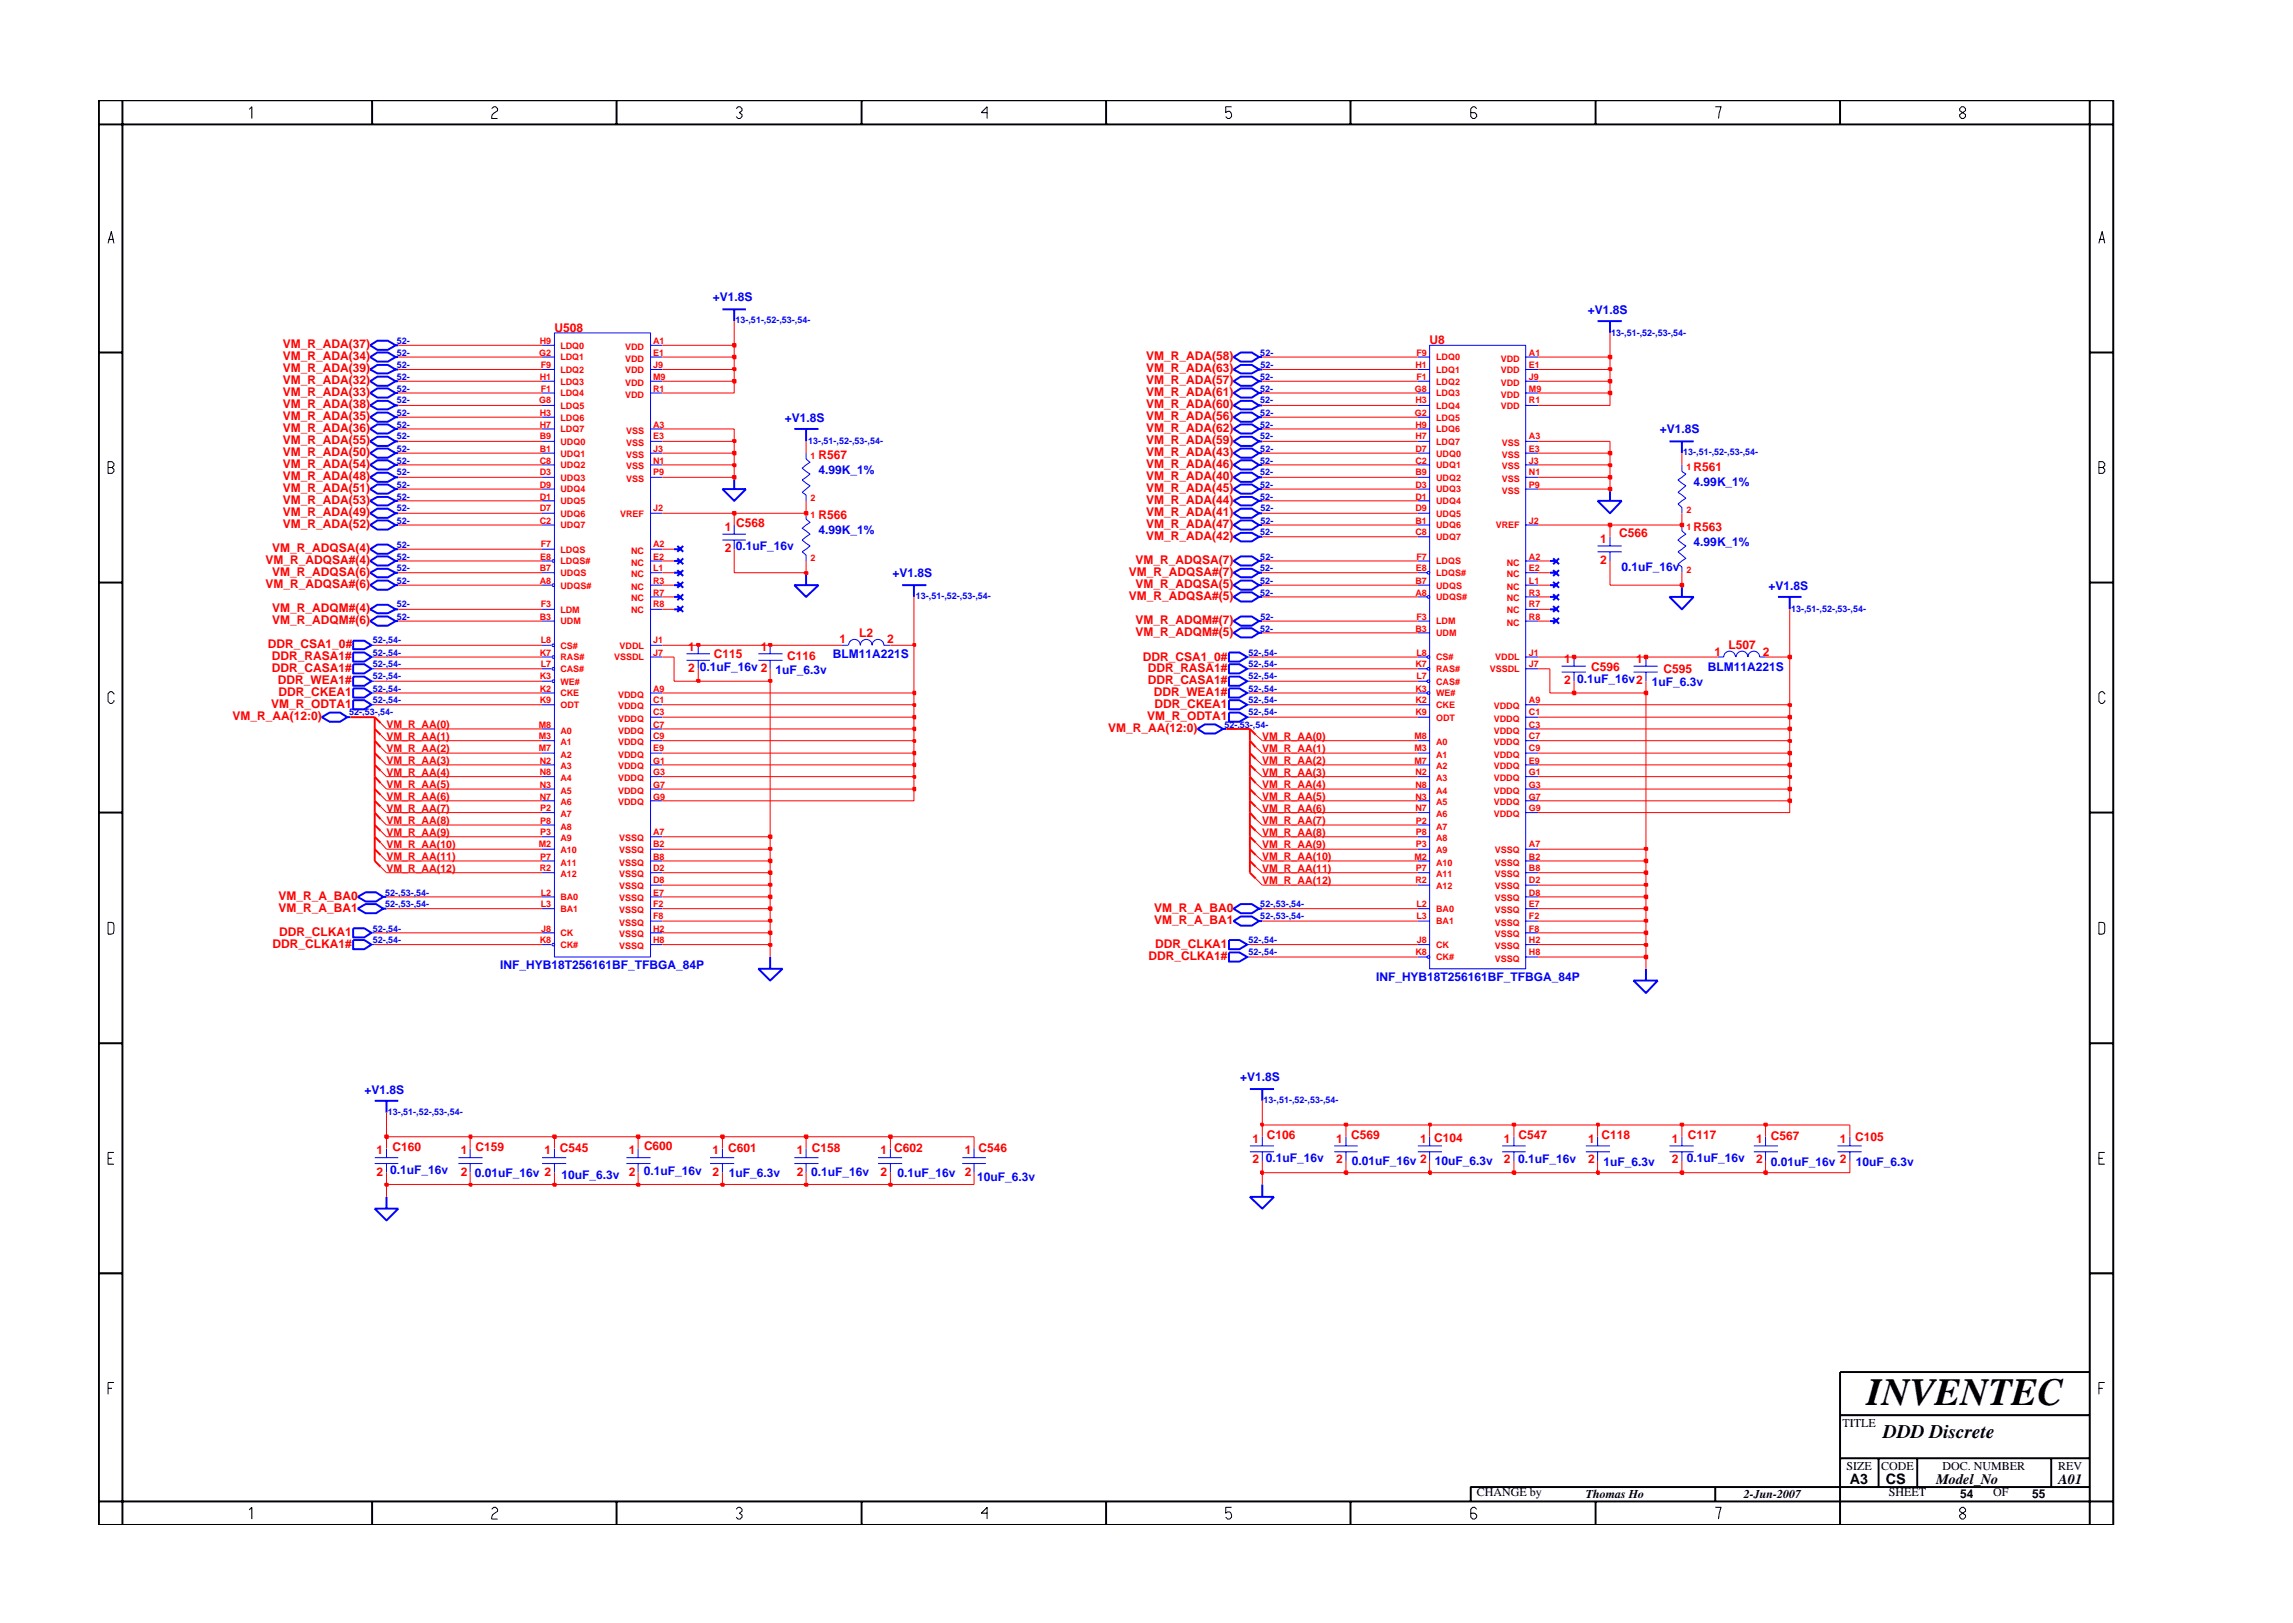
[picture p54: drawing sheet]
<svg xmlns="http://www.w3.org/2000/svg" width="297mm" height="210mm" viewBox="0 0 297 210" stroke-linecap="round" stroke-linejoin="round" font-family="sans-serif">
<defs><g id="words">
<text font-size="5" x="241.8" y="182">INVENTEC</text>
<text font-size="2.5" x="244" y="186.3">DDD Discrete</text>
<g font-size="1.9">
<text x="239.6" y="192.2">A3</text>
<text x="244.3" y="192.3">CS</text>
<text x="250.8" y="192.2">Model_No</text>
<text x="266.6" y="192.2">A01</text>
</g>
<g font-size="1.6" fill="#00f">
<text x="92.3" y="39">+V1.8S</text>
<text x="205.7" y="40.7">+V1.8S</text>
<text x="101.7" y="54.6">+V1.8S</text>
<text x="215" y="56.2">+V1.8S</text>
<text x="106" y="61.4">4.99K_1%</text>
<text x="219.4" y="62.9">4.99K_1%</text>
<text x="95.3" y="71.3">0.1uF_16v</text>
<text x="106" y="69.2">4.99K_1%</text>
<text x="219.4" y="70.7">4.99K_1%</text>
<text x="115.6" y="74.8">+V1.8S</text>
<text x="210.1" y="74">0.1uF_16v</text>
<text x="229.1" y="76.4">+V1.8S</text>
<text x="90.7" y="87">0.1uF_16v 2</text>
<text x="100.4" y="87.3">1uF_6.3v</text>
<text x="107.9" y="85.3">BLM11A221S</text>
<text x="204.3" y="88.5">0.1uF_16v2</text>
<text x="214" y="88.9">1uF_6.3v</text>
<text x="221.3" y="86.9">BLM11A221S</text>
<text x="64.8" y="125.5">INF_HYB18T256161BF_TFBGA_84P</text>
<text x="178.3" y="127">INF_HYB18T256161BF_TFBGA_84P</text>
<text x="47.2" y="141.7">+V1.8S</text>
<text x="160.7" y="140.1">+V1.8S</text>
<text x="50.5" y="152.1">0.1uF_16v</text>
<text x="61.5" y="152.5">0.01uF_16v 2</text>
<text x="72.8" y="152.8">10uF_6.3v</text>
<text x="83.4" y="152.2">0.1uF_16v</text>
<text x="94.4" y="152.5">1uF_6.3v</text>
<text x="105.1" y="152.3">0.1uF_16v</text>
<text x="116.3" y="152.5">0.1uF_16v</text>
<text x="126.6" y="152.9">10uF_6.3v</text>
<text x="164" y="150.5">0.1uF_16v</text>
<text x="175.1" y="150.9">0.01uF_16v 2</text>
<text x="185.9" y="150.9">10uF_6.3v</text>
<text x="196.7" y="150.7">0.1uF_16v</text>
<text x="207.7" y="151">1uF_6.3v</text>
<text x="218.5" y="150.5">0.1uF_16v</text>
<text x="229.4" y="151">0.01uF_16v 2</text>
<text x="240.4" y="151.1">10uF_6.3v</text>
</g>
<g font-size="1.6" fill="#f00">
<text x="36.6" y="45.1">VM_R_ADA(37)</text>
<text x="36.6" y="46.7">VM_R_ADA(34)</text>
<text x="71.8" y="43">U508</text>
<text x="148.5" y="46.7">VM_R_ADA(58)</text>
<text x="185.2" y="44.6">U8</text>
<text x="36.6" y="49.8">VM_R_ADA(32)</text>
<text x="36.6" y="52.8">VM_R_ADA(38)</text>
<text x="36.6" y="51.3">VM_R_ADA(33)</text>
<text x="36.6" y="48.2">VM_R_ADA(39)</text>
<text x="148.5" y="52.8">VM_R_ADA(60)</text>
<text x="148.5" y="49.8">VM_R_ADA(57)</text>
<text x="148.5" y="48.2">VM_R_ADA(63)</text>
<text x="148.5" y="51.3">VM_R_ADA(61)</text>
<text x="36.6" y="54.5">VM_R_ADA(35)</text>
<text x="36.6" y="56">VM_R_ADA(36)</text>
<text x="36.6" y="57.5">VM_R_ADA(55)</text>
<text x="36.6" y="59.1">VM_R_ADA(50)</text>
<text x="106" y="59.5">R567</text>
<text x="148.5" y="54.5">VM_R_ADA(56)</text>
<text x="148.5" y="59.1">VM_R_ADA(43)</text>
<text x="148.5" y="56">VM_R_ADA(62)</text>
<text x="148.5" y="57.5">VM_R_ADA(59)</text>
<text x="36.6" y="65.3">VM_R_ADA(53)</text>
<text x="36.6" y="62.2">VM_R_ADA(48)</text>
<text x="36.6" y="60.6">VM_R_ADA(54)</text>
<text x="36.6" y="63.8">VM_R_ADA(51)</text>
<text x="148.5" y="63.8">VM_R_ADA(45)</text>
<text x="148.5" y="60.6">VM_R_ADA(46)</text>
<text x="148.5" y="62.2">VM_R_ADA(40)</text>
<text x="148.5" y="65.3">VM_R_ADA(44)</text>
<text x="219.4" y="61.1">R561</text>
<text x="35.3" y="71.5">VM_R_ADQSA(4)</text>
<text x="36.6" y="66.8">VM_R_ADA(49)</text>
<text x="36.6" y="68.4">VM_R_ADA(52)</text>
<text x="93.9" y="71.5">2</text>
<text x="93.9" y="68.8">1</text>
<text x="95.4" y="68.3">C568</text>
<text x="106" y="67.3">R566</text>
<text x="148.5" y="70">VM_R_ADA(42)</text>
<text x="148.5" y="66.8">VM_R_ADA(41)</text>
<text x="148.5" y="68.4">VM_R_ADA(47)</text>
<text x="207.3" y="70.4">1</text>
<text x="209.7" y="69.6">C566</text>
<text x="219.4" y="68.8">R563</text>
<text x="34.4" y="76.2">VM_R_ADQSA#(6)</text>
<text x="34.4" y="73.1">VM_R_ADQSA#(4)</text>
<text x="35.3" y="74.6">VM_R_ADQSA(6)</text>
<text x="146.2" y="74.6">VM_R_ADQSA#(7)</text>
<text x="146.2" y="77.7">VM_R_ADQSA#(5)</text>
<text x="147.1" y="73.1">VM_R_ADQSA(7)</text>
<text x="147.1" y="76.2">VM_R_ADQSA(5)</text>
<text x="207.3" y="73.1">2</text>
<text x="35.3" y="80.9">VM_R_ADQM#(6)</text>
<text x="35.3" y="79.3">VM_R_ADQM#(4)</text>
<text x="108.7" y="83.3">1</text>
<text x="111.3" y="82.6">L2</text>
<text x="114.9" y="83.3">2</text>
<text x="147.1" y="80.9">VM_R_ADQM#(7)</text>
<text x="147.1" y="82.4">VM_R_ADQM#(5)</text>
<text x="34.7" y="84">DDR_CSA1_0#</text>
<text x="35.2" y="87.1">DDR_CASA1#</text>
<text x="35.2" y="85.5">DDR_RASA1#</text>
<text x="36" y="88.6">DDR_WEA1#</text>
<text x="89.2" y="84.4">1</text>
<text x="89.2" y="87">2</text>
<text x="92.5" y="85.3">C115</text>
<text x="98.6" y="84.4">1</text>
<text x="102" y="85.5">C116</text>
<text x="148" y="85.6">DDR_CSA1_0#</text>
<text x="148.7" y="88.6">DDR_CASA1#</text>
<text x="148.7" y="87.1">DDR_RASA1#</text>
<text x="202.6" y="85.9">1</text>
<text x="202.6" y="88.6">2</text>
<text x="206.1" y="86.9">C596</text>
<text x="211.9" y="85.9">1</text>
<text x="215.5" y="87.2">C595</text>
<text x="222.1" y="84.9">1</text>
<text x="223.9" y="84.1">L507</text>
<text x="228.4" y="84.9">2</text>
<text x="30.1" y="93.2">VM_R_AA(12:0)</text>
<text x="35.1" y="91.7">VM_R_ODTA1</text>
<text x="36.1" y="90.2">DDR_CKEA1</text>
<text x="143.6" y="94.8">VM_R_AA(12:0)</text>
<text x="148.6" y="93.2">VM_R_ODTA1</text>
<text x="149.5" y="90.2">DDR_WEA1#</text>
<text x="149.5" y="91.7">DDR_CKEA1</text>
<text x="36.1" y="116.6">VM_R_A_BA0</text>
<text x="36.1" y="118.1">VM_R_A_BA1</text>
<text x="149.5" y="118.1">VM_R_A_BA0</text>
<text x="149.5" y="119.7">VM_R_A_BA1</text>
<text x="35.3" y="122.8">DDR_CLKA1#</text>
<text x="36.2" y="121.3">DDR_CLKA1</text>
<text x="148.8" y="124.3">DDR_CLKA1#</text>
<text x="149.6" y="122.8">DDR_CLKA1</text>
<text x="48.8" y="149.5">1</text>
<text x="50.8" y="149.1">C160</text>
<text x="59.7" y="149.5">1</text>
<text x="61.6" y="149.1">C159</text>
<text x="70.5" y="149.5">1</text>
<text x="72.5" y="149.3">C545</text>
<text x="81.5" y="149.5">1</text>
<text x="83.4" y="149">C600</text>
<text x="92.3" y="149.5">1</text>
<text x="94.3" y="149.3">C601</text>
<text x="103.2" y="149.5">1</text>
<text x="105.2" y="149.3">C158</text>
<text x="114.1" y="149.5">1 C602</text>
<text x="125" y="149.6">1 C546</text>
<text x="162.2" y="148">1</text>
<text x="164.1" y="147.5">C106</text>
<text x="173.1" y="148">1</text>
<text x="175" y="147.5">C569</text>
<text x="184" y="148">1 C104</text>
<text x="194.8" y="148">1</text>
<text x="196.7" y="147.6">C547</text>
<text x="205.8" y="148">1</text>
<text x="207.5" y="147.5">C118</text>
<text x="216.6" y="148">1</text>
<text x="218.6" y="147.6">C117</text>
<text x="227.5" y="148">1 C567</text>
<text x="238.3" y="148">1</text>
<text x="240.3" y="147.9">C105</text>
<text x="48.8" y="152.3">2</text>
<text x="59.7" y="152.3">2</text>
<text x="81.5" y="152.3">2</text>
<text x="92.3" y="152.3">2</text>
<text x="103.2" y="152.3">2</text>
<text x="114.1" y="152.3">2</text>
<text x="125" y="152.3">2</text>
<text x="162.2" y="150.7">2</text>
<text x="173.1" y="150.7">2</text>
<text x="194.8" y="150.7">2</text>
<text x="205.8" y="150.7">2</text>
<text x="216.6" y="150.7">2</text>
<text x="227.5" y="150.7">2</text>
</g>
<g font-size="1.6">
<text x="238.7" y="184.8">TITLE</text>
<text x="239.2" y="190.4">SIZE</text>
<text x="243.7" y="190.4">CODE</text>
<text x="251.6" y="190.4">DOC. NUMBER</text>
<text x="266.6" y="190.4">REV</text>
<text x="191.3" y="193.9">CHANGE by</text>
<text x="205.4" y="194.1">Thomas Ho</text>
<text x="225.9" y="194.1">2-Jun-2007</text>
<text x="244.7" y="193.9">SHEET</text>
<text x="253.9" y="194.1">54</text>
<text x="258.2" y="193.9">OF</text>
<text x="263.3" y="194.1">55</text>
</g>
<g font-size="1.4" fill="#f00">
<text x="50.1" y="94.3">VM_R_AA(0)</text>
<text x="50.1" y="95.9">VM_R_AA(1)</text>
<text x="163.5" y="95.9">VM_R_AA(0)</text>
<text x="50.1" y="97.5">VM_R_AA(2)</text>
<text x="50.1" y="99">VM_R_AA(3)</text>
<text x="50.1" y="100.5">VM_R_AA(4)</text>
<text x="163.5" y="97.5">VM_R_AA(1)</text>
<text x="163.5" y="99">VM_R_AA(2)</text>
<text x="163.5" y="100.5">VM_R_AA(3)</text>
<text x="50.1" y="102.1">VM_R_AA(5)</text>
<text x="50.1" y="103.7">VM_R_AA(6)</text>
<text x="50.1" y="105.2">VM_R_AA(7)</text>
<text x="50.1" y="106.8">VM_R_AA(8)</text>
<text x="163.5" y="102.1">VM_R_AA(4)</text>
<text x="163.5" y="103.7">VM_R_AA(5)</text>
<text x="163.5" y="105.2">VM_R_AA(6)</text>
<text x="163.5" y="106.8">VM_R_AA(7)</text>
<text x="50.1" y="108.3">VM_R_AA(9)</text>
<text x="50.1" y="109.8">VM_R_AA(10)</text>
<text x="50.1" y="111.4">VM_R_AA(11)</text>
<text x="50.1" y="113">VM_R_AA(12)</text>
<text x="163.5" y="108.3">VM_R_AA(8)</text>
<text x="163.5" y="109.8">VM_R_AA(9)</text>
<text x="163.5" y="111.4">VM_R_AA(10)</text>
<text x="163.5" y="113">VM_R_AA(11)</text>
<text x="163.5" y="114.5">VM_R_AA(12)</text>
</g>
<g font-size="1.2" fill="#00f">
<text x="95.3" y="41.9">13-,51-,52-,53-,54-</text>
<text x="51.4" y="47.6">52-</text>
<text x="51.4" y="44.6">52-</text>
<text x="51.4" y="46.1">52-</text>
<text x="163.3" y="46.1">52-</text>
<text x="163.3" y="47.6">52-</text>
<text x="208.7" y="43.5">13-,51-,52-,53-,54-</text>
<text x="51.4" y="52.3">52-</text>
<text x="51.4" y="50.7">52-</text>
<text x="51.4" y="53.9">52-</text>
<text x="51.4" y="49.2">52-</text>
<text x="163.3" y="50.7">52-</text>
<text x="163.3" y="52.3">52-</text>
<text x="163.3" y="49.2">52-</text>
<text x="163.3" y="53.9">52-</text>
<text x="51.4" y="58.5">52-</text>
<text x="51.4" y="55.4">52-</text>
<text x="51.4" y="56.9">52-</text>
<text x="104.7" y="57.5">13-,51-,52-,53-,54-</text>
<text x="163.3" y="56.9">52-</text>
<text x="163.3" y="55.4">52-</text>
<text x="163.3" y="58.5">52-</text>
<text x="218" y="59">13-,51-,52-,53-,54-</text>
<text x="51.4" y="60.1">52-</text>
<text x="51.4" y="63.2">52-</text>
<text x="51.4" y="64.7">52-</text>
<text x="51.4" y="61.6">52-</text>
<text x="163.3" y="63.2">52-</text>
<text x="163.3" y="64.7">52-</text>
<text x="163.3" y="60.1">52-</text>
<text x="163.3" y="61.6">52-</text>
<text x="51.4" y="66.2">52-</text>
<text x="51.4" y="71">52-</text>
<text x="51.4" y="67.8">52-</text>
<text x="163.3" y="69.4">52-</text>
<text x="163.3" y="66.2">52-</text>
<text x="163.3" y="67.8">52-</text>
<text x="51.4" y="72.5">52-</text>
<text x="51.4" y="74">52-</text>
<text x="51.4" y="75.6">52-</text>
<text x="118.6" y="77.6">13-,51-,52-,53-,54-</text>
<text x="163.3" y="75.6">52-</text>
<text x="163.3" y="77.2">52-</text>
<text x="163.3" y="74">52-</text>
<text x="163.3" y="72.5">52-</text>
<text x="48.3" y="83.3">52-,54-</text>
<text x="51.4" y="78.7">52-</text>
<text x="51.4" y="80.3">52-</text>
<text x="163.3" y="81.8">52-</text>
<text x="163.3" y="80.3">52-</text>
<text x="232" y="79.2">13-,51-,52-,53-,54-</text>
<text x="48.3" y="84.9">52-,54-</text>
<text x="48.3" y="86.5">52-,54-</text>
<text x="48.3" y="88">52-,54-</text>
<text x="48.3" y="89.6">52-,54-</text>
<text x="161.7" y="86.5">52-,54-</text>
<text x="161.7" y="84.9">52-,54-</text>
<text x="161.7" y="88">52-,54-</text>
<text x="161.7" y="89.6">52-,54-</text>
<text x="45.2" y="92.7">52-,53-,54-</text>
<text x="48.3" y="91.1">52-,54-</text>
<text x="158.6" y="94.3">52-,53-,54-</text>
<text x="161.7" y="92.7">52-,54-</text>
<text x="161.7" y="91.1">52-,54-</text>
<text x="49.9" y="116">52-,53-,54-</text>
<text x="49.9" y="117.5">52-,53-,54-</text>
<text x="163.3" y="117.5">52-,53-,54-</text>
<text x="163.3" y="119.1">52-,53-,54-</text>
<text x="48.3" y="122.2">52-,54-</text>
<text x="48.3" y="120.7">52-,54-</text>
<text x="161.7" y="123.7">52-,54-</text>
<text x="161.7" y="122.2">52-,54-</text>
<text x="163.7" y="142.9">13-,51-,52-,53-,54-</text>
<text x="50.2" y="144.4">13-,51-,52-,53-,54-</text>
</g>
<g font-size="1.2" fill="#f00">
<text x="69.8" y="46.1">G2</text>
<text x="69.9" y="44.6">H9</text>
<text x="70" y="47.6">F9</text>
<text x="72.6" y="45.2">LDQ0</text>
<text x="72.6" y="46.7">LDQ1</text>
<text x="81" y="45.3">VDD</text>
<text x="81" y="46.8">VDD</text>
<text x="84.6" y="47.6">J9</text>
<text x="84.6" y="44.6">A1</text>
<text x="84.6" y="46.1">E1</text>
<text x="183.4" y="47.6">H1</text>
<text x="183.5" y="46.1">F9</text>
<text x="186" y="46.7">LDQ0</text>
<text x="194.4" y="46.8">VDD</text>
<text x="198.1" y="47.6">E1</text>
<text x="198.1" y="46.1">A1</text>
<text x="69.8" y="52.3">G8</text>
<text x="69.9" y="49.2">H1</text>
<text x="69.9" y="53.9">H3</text>
<text x="70" y="50.7">F1</text>
<text x="72.6" y="48.3">LDQ2</text>
<text x="72.6" y="49.8">LDQ3</text>
<text x="72.6" y="51.4">LDQ4</text>
<text x="72.6" y="53">LDQ5</text>
<text x="81" y="48.4">VDD</text>
<text x="81" y="51.5">VDD</text>
<text x="81" y="50">VDD</text>
<text x="84.6" y="49.2">M9</text>
<text x="84.6" y="50.7">R1</text>
<text x="183.3" y="50.7">G8</text>
<text x="183.3" y="53.9">G2</text>
<text x="183.4" y="52.3">H3</text>
<text x="183.5" y="49.2">F1</text>
<text x="186" y="51.4">LDQ3</text>
<text x="186" y="53">LDQ4</text>
<text x="186" y="48.3">LDQ1</text>
<text x="186" y="49.8">LDQ2</text>
<text x="194.4" y="48.4">VDD</text>
<text x="194.4" y="53">VDD</text>
<text x="194.4" y="51.5">VDD</text>
<text x="194.4" y="50">VDD</text>
<text x="198.1" y="52.3">R1</text>
<text x="198.1" y="50.7">M9</text>
<text x="198.1" y="49.2">J9</text>
<text x="69.9" y="56.9">B9</text>
<text x="69.9" y="58.5">B1</text>
<text x="69.9" y="55.4">H7</text>
<text x="72.6" y="57.6">UDQ0</text>
<text x="72.6" y="59.1">UDQ1</text>
<text x="72.6" y="54.5">LDQ6</text>
<text x="72.6" y="56">LDQ7</text>
<text x="81.1" y="56.2">VSS</text>
<text x="81.1" y="57.8">VSS</text>
<text x="81.1" y="59.3">VSS</text>
<text x="84.6" y="55.4">A3</text>
<text x="84.6" y="56.9">E3</text>
<text x="84.6" y="58.5">J3</text>
<text x="105" y="59.4">1</text>
<text x="183.4" y="58.5">D7</text>
<text x="183.4" y="55.4">H9</text>
<text x="183.4" y="56.9">H7</text>
<text x="186" y="59.1">UDQ0</text>
<text x="186" y="54.5">LDQ5</text>
<text x="186" y="56">LDQ6</text>
<text x="186" y="57.6">LDQ7</text>
<text x="194.5" y="57.8">VSS</text>
<text x="194.5" y="59.3">VSS</text>
<text x="198.1" y="56.9">A3</text>
<text x="198.1" y="58.5">E3</text>
<text x="69.9" y="60.1">C8</text>
<text x="69.9" y="61.6">D3</text>
<text x="69.9" y="63.2">D9</text>
<text x="69.9" y="64.7">D1</text>
<text x="72.6" y="60.7">UDQ2</text>
<text x="72.6" y="62.3">UDQ3</text>
<text x="72.6" y="63.8">UDQ4</text>
<text x="72.6" y="65.3">UDQ5</text>
<text x="81.1" y="60.8">VSS</text>
<text x="81.1" y="62.4">VSS</text>
<text x="84.6" y="60.1">N1</text>
<text x="84.6" y="61.6">P9</text>
<text x="105" y="64.9">2</text>
<text x="183.4" y="60.1">C2</text>
<text x="183.4" y="61.6">B9</text>
<text x="183.4" y="63.2">D3</text>
<text x="183.4" y="64.7">D1</text>
<text x="186" y="60.7">UDQ1</text>
<text x="186" y="62.3">UDQ2</text>
<text x="186" y="63.8">UDQ3</text>
<text x="186" y="65.3">UDQ4</text>
<text x="194.5" y="64">VSS</text>
<text x="194.5" y="62.4">VSS</text>
<text x="194.5" y="60.8">VSS</text>
<text x="198.1" y="61.6">N1</text>
<text x="198.1" y="60.1">J3</text>
<text x="198.1" y="63.2">P9</text>
<text x="218.5" y="60.9">1</text>
<text x="69.9" y="67.8">C2</text>
<text x="69.9" y="66.2">D7</text>
<text x="70" y="70.9">F7</text>
<text x="72.6" y="66.9">UDQ6</text>
<text x="72.6" y="68.5">UDQ7</text>
<text x="72.6" y="71.6">LDQS</text>
<text x="80.3" y="66.9">VREF</text>
<text x="81.7" y="71.7">NC</text>
<text x="84.6" y="70.9">A2</text>
<text x="84.6" y="66.2">J2</text>
<text x="105" y="67.1">1</text>
<text x="183.4" y="69.4">C8</text>
<text x="183.4" y="66.2">D9</text>
<text x="183.4" y="67.8">B1</text>
<text x="186" y="66.9">UDQ5</text>
<text x="186" y="68.5">UDQ6</text>
<text x="186" y="70">UDQ7</text>
<text x="193.8" y="68.5">VREF</text>
<text x="198.1" y="67.8">J2</text>
<text x="218.5" y="66.5">2</text>
<text x="218.5" y="68.7">1</text>
<text x="69.9" y="74">B7</text>
<text x="69.9" y="75.6">A8</text>
<text x="70" y="72.5">E8</text>
<text x="72.6" y="74.6">UDQS</text>
<text x="72.6" y="76.2">UDQS#</text>
<text x="72.6" y="73.1">LDQS#</text>
<text x="81.7" y="74.8">NC</text>
<text x="81.7" y="73.3">NC</text>
<text x="81.7" y="76.4">NC</text>
<text x="81.7" y="77.9">NC</text>
<text x="84.6" y="74">L1</text>
<text x="84.6" y="72.5">E2</text>
<text x="84.6" y="75.6">R3</text>
<text x="84.6" y="77.2">R7</text>
<text x="105" y="72.7">2</text>
<text x="183.4" y="75.6">B7</text>
<text x="183.4" y="77.2">A8</text>
<text x="183.4" y="74">E8</text>
<text x="183.5" y="72.5">F7</text>
<text x="186" y="76.2">UDQS</text>
<text x="186" y="77.8">UDQS#</text>
<text x="186" y="73.1">LDQS</text>
<text x="186" y="74.6">LDQS#</text>
<text x="195.2" y="74.8">NC</text>
<text x="195.2" y="73.3">NC</text>
<text x="195.2" y="77.9">NC</text>
<text x="195.2" y="76.4">NC</text>
<text x="198.1" y="74">E2</text>
<text x="198.1" y="72.5">A2</text>
<text x="198.1" y="77.2">R3</text>
<text x="198.1" y="75.6">L1</text>
<text x="218.5" y="74.2">2</text>
<text x="69.9" y="80.3">B3</text>
<text x="70" y="78.7">F3</text>
<text x="70" y="83.3">L8</text>
<text x="72.6" y="79.4">LDM</text>
<text x="72.6" y="80.9">UDM</text>
<text x="81.7" y="79.4">NC</text>
<text x="84.6" y="83.3">J1</text>
<text x="84.6" y="78.7">R8</text>
<text x="183.4" y="81.8">B3</text>
<text x="183.5" y="80.3">F3</text>
<text x="186" y="82.4">UDM</text>
<text x="186" y="80.9">LDM</text>
<text x="195.2" y="81.1">NC</text>
<text x="195.2" y="79.4">NC</text>
<text x="198.1" y="80.3">R8</text>
<text x="198.1" y="78.7">R7</text>
<text x="69.9" y="89.6">K2</text>
<text x="69.9" y="88">K3</text>
<text x="69.9" y="84.9">K7</text>
<text x="70" y="86.5">L7</text>
<text x="72.6" y="84">CS#</text>
<text x="72.6" y="87.1">CAS#</text>
<text x="72.6" y="85.6">RAS#</text>
<text x="72.6" y="88.7">WE#</text>
<text x="79.5" y="85.6">VSSDL</text>
<text x="80.3" y="84">VDDL</text>
<text x="84.6" y="89.6">A9</text>
<text x="84.6" y="84.9">J7</text>
<text x="183.4" y="89.6">K3</text>
<text x="183.4" y="86.5">K7</text>
<text x="183.5" y="84.9">L8</text>
<text x="183.5" y="88">L7</text>
<text x="186" y="85.6">CS#</text>
<text x="186" y="88.7">CAS#</text>
<text x="186" y="87.1">RAS#</text>
<text x="193" y="87.1">VSSDL</text>
<text x="193.7" y="85.6">VDDL</text>
<text x="198.1" y="84.9">J1</text>
<text x="198.1" y="86.5">J7</text>
<text x="69.8" y="95.8">M3</text>
<text x="69.8" y="94.3">M8</text>
<text x="69.9" y="91.1">K9</text>
<text x="72.6" y="90.2">CKE</text>
<text x="72.6" y="91.7">ODT</text>
<text x="72.6" y="95">A0</text>
<text x="80.1" y="90.4">VDDQ</text>
<text x="80.1" y="91.9">VDDQ</text>
<text x="80.1" y="93.5">VDDQ</text>
<text x="80.1" y="95">VDDQ</text>
<text x="84.6" y="91.1">C1</text>
<text x="84.6" y="92.7">C3</text>
<text x="84.6" y="94.3">C7</text>
<text x="84.6" y="95.8">C9</text>
<text x="183.2" y="95.8">M8</text>
<text x="183.4" y="91.1">K2</text>
<text x="183.4" y="92.7">K9</text>
<text x="186" y="91.7">CKE</text>
<text x="186" y="90.2">WE#</text>
<text x="186" y="93.3">ODT</text>
<text x="193.5" y="93.5">VDDQ</text>
<text x="193.5" y="95">VDDQ</text>
<text x="193.5" y="91.9">VDDQ</text>
<text x="198.1" y="92.7">C1</text>
<text x="198.1" y="94.3">C3</text>
<text x="198.1" y="95.8">C7</text>
<text x="198.1" y="91.1">A9</text>
<text x="69.8" y="97.3">M7</text>
<text x="69.9" y="98.9">N2</text>
<text x="69.9" y="100.4">N8</text>
<text x="72.6" y="99.7">A3</text>
<text x="72.6" y="101.2">A4</text>
<text x="72.6" y="96.5">A1</text>
<text x="72.6" y="98.2">A2</text>
<text x="80.1" y="99.7">VDDQ</text>
<text x="80.1" y="101.2">VDDQ</text>
<text x="80.1" y="96.5">VDDQ</text>
<text x="80.1" y="98.2">VDDQ</text>
<text x="84.6" y="97.3">E9</text>
<text x="84.6" y="98.9">G1</text>
<text x="84.6" y="100.4">G3</text>
<text x="183.2" y="97.3">M3</text>
<text x="183.2" y="98.9">M7</text>
<text x="183.4" y="100.4">N2</text>
<text x="186" y="96.5">A0</text>
<text x="186" y="101.2">A3</text>
<text x="186" y="98.2">A1</text>
<text x="186" y="99.7">A2</text>
<text x="193.5" y="99.7">VDDQ</text>
<text x="193.5" y="101.2">VDDQ</text>
<text x="193.5" y="96.5">VDDQ</text>
<text x="193.5" y="98.2">VDDQ</text>
<text x="198.1" y="98.9">E9</text>
<text x="198.1" y="100.4">G1</text>
<text x="198.1" y="97.3">C9</text>
<text x="69.9" y="102.1">N3</text>
<text x="69.9" y="103.6">N7</text>
<text x="70" y="106.7">P8</text>
<text x="70" y="105.1">P2</text>
<text x="72.6" y="107.5">A8</text>
<text x="72.6" y="102.8">A5</text>
<text x="72.6" y="104.3">A6</text>
<text x="72.6" y="105.9">A7</text>
<text x="80.1" y="102.8">VDDQ</text>
<text x="80.1" y="104.3">VDDQ</text>
<text x="84.6" y="102.1">G7</text>
<text x="84.6" y="103.6">G9</text>
<text x="183.4" y="103.6">N3</text>
<text x="183.4" y="105.1">N7</text>
<text x="183.4" y="102.1">N8</text>
<text x="183.4" y="106.7">P2</text>
<text x="186" y="104.3">A5</text>
<text x="186" y="105.9">A6</text>
<text x="186" y="102.8">A4</text>
<text x="186" y="107.5">A7</text>
<text x="193.5" y="102.8">VDDQ</text>
<text x="193.5" y="104.3">VDDQ</text>
<text x="193.5" y="105.9">VDDQ</text>
<text x="198.1" y="102.1">G3</text>
<text x="198.1" y="103.6">G7</text>
<text x="198.1" y="105.1">G9</text>
<text x="69.8" y="109.8">M2</text>
<text x="69.9" y="112.9">R2</text>
<text x="70" y="108.2">P3</text>
<text x="70" y="111.4">P7</text>
<text x="72.6" y="112.1">A11</text>
<text x="72.6" y="113.7">A12</text>
<text x="72.6" y="109">A9</text>
<text x="72.6" y="110.5">A10</text>
<text x="80.2" y="109">VSSQ</text>
<text x="80.2" y="110.5">VSSQ</text>
<text x="80.2" y="112.1">VSSQ</text>
<text x="80.2" y="113.7">VSSQ</text>
<text x="84.6" y="108.2">A7</text>
<text x="84.6" y="109.8">B2</text>
<text x="84.6" y="111.4">B8</text>
<text x="84.6" y="112.9">D2</text>
<text x="183.2" y="111.4">M2</text>
<text x="183.4" y="109.8">P3</text>
<text x="183.4" y="112.9">P7</text>
<text x="183.4" y="108.2">P8</text>
<text x="186" y="110.5">A9</text>
<text x="186" y="113.7">A11</text>
<text x="186" y="109">A8</text>
<text x="186" y="112.1">A10</text>
<text x="193.6" y="110.5">VSSQ</text>
<text x="193.6" y="112.1">VSSQ</text>
<text x="193.6" y="113.7">VSSQ</text>
<text x="198.1" y="109.8">A7</text>
<text x="198.1" y="112.9">B8</text>
<text x="198.1" y="111.4">B2</text>
<text x="70" y="116">L2</text>
<text x="70" y="117.5">L3</text>
<text x="72.6" y="116.6">BA0</text>
<text x="72.6" y="118.2">BA1</text>
<text x="80.2" y="118.3">VSSQ</text>
<text x="80.2" y="119.9">VSSQ</text>
<text x="80.2" y="115.2">VSSQ</text>
<text x="80.2" y="116.8">VSSQ</text>
<text x="84.6" y="117.5">F2</text>
<text x="84.6" y="119.1">F8</text>
<text x="84.6" y="114.4">D8</text>
<text x="84.6" y="116">E7</text>
<text x="183.4" y="114.4">R2</text>
<text x="183.5" y="117.5">L2</text>
<text x="183.5" y="119.1">L3</text>
<text x="186" y="118.2">BA0</text>
<text x="186" y="119.8">BA1</text>
<text x="186" y="115.2">A12</text>
<text x="193.6" y="119.9">VSSQ</text>
<text x="193.6" y="115.2">VSSQ</text>
<text x="193.6" y="116.8">VSSQ</text>
<text x="193.6" y="118.3">VSSQ</text>
<text x="198.1" y="119.1">F2</text>
<text x="198.1" y="114.4">D2</text>
<text x="198.1" y="116">D8</text>
<text x="198.1" y="117.5">E7</text>
<text x="69.9" y="122.2">K8</text>
<text x="70.1" y="120.7">J8</text>
<text x="72.6" y="121.3">CK</text>
<text x="72.6" y="122.8">CK#</text>
<text x="80.2" y="121.4">VSSQ</text>
<text x="80.2" y="123">VSSQ</text>
<text x="84.6" y="120.7">H2</text>
<text x="84.6" y="122.2">H8</text>
<text x="183.4" y="123.7">K8</text>
<text x="183.6" y="122.2">J8</text>
<text x="186" y="122.8">CK</text>
<text x="186" y="124.4">CK#</text>
<text x="193.6" y="121.4">VSSQ</text>
<text x="193.6" y="123">VSSQ</text>
<text x="193.6" y="124.6">VSSQ</text>
<text x="198.1" y="120.7">F8</text>
<text x="198.1" y="122.2">H2</text>
<text x="198.1" y="123.7">H8</text>
</g>
</g></defs>
<g fill="none" stroke="#00f" stroke-width=".25">
<path d="M47.9 58.7l1-.6h1.3l1.1 .6-1.1 .6h-1.3zM47.9 50.9l1-.6h1.3l1.1 .6-1.1 .6h-1.3zM47.9 47.9l1-.6h1.3l1.1 .6-1.1 .5h-1.3zM47.9 44.7l1-.6h1.3l1.1 .6-1.1 .6h-1.3zM47.9 54l1-.5h1.3l1.1 .5-1.1 .6h-1.3zM47.9 55.6l1-.6h1.3l1.1 .6-1.1 .6h-1.3zM47.9 46.3l1-.6h1.3l1.1 .6-1.1 .5h-1.3zM47.9 49.4l1-.6h1.3l1.1 .6-1.1 .6h-1.3zM47.9 52.5l1-.6h1.3l1.1 .6-1.1 .5h-1.3zM47.9 57.2l1-.6h1.3l1.1 .6-1.1 .6h-1.3zM51.3 58.7h.3M51.3 57.2h.3"/>
<path d="M51.3 50.9h.3M51.3 46.3h.3M51.3 54h.3M51.3 47.9h.3M51.3 44.7h.3M51.3 55.6h.3M51.3 49.4h.3M51.3 52.5h.3M93.6 40.1h3M95.1 40.1v1.5M102.9 55.6h3.1M104.4 55.6v1.6"/>
<path d="M159.8 58.7l.9-.6h1.5l.9 .6-.9 .6h-1.5zM159.8 57.2l.9-.6h1.5l.9 .6-.9 .6h-1.5zM159.8 50.9l.9-.6h1.5l.9 .6-.9 .6h-1.5zM159.8 46.3l.9-.6h1.5l.9 .6-.9 .5h-1.5zM159.8 54l.9-.5h1.5l.9 .5-.9 .6h-1.5zM159.8 47.9l.9-.6h1.5l.9 .6-.9 .5h-1.5zM159.8 52.5l.9-.6h1.5l.9 .6-.9 .5h-1.5zM159.8 49.4l.9-.6h1.5l.9 .6-.9 .6h-1.5zM159.8 55.6l.9-.6h1.5l.9 .6-.9 .6h-1.5zM163.1 58.7h.4M163.1 57.2h.4M163.1 50.9h.4"/>
<path d="M163.1 46.3h.4M163.1 54h.4M163.1 47.9h.4M163.1 55.6h.4M163.1 49.4h.4M163.1 52.5h.4M207 41.6h3.1M208.6 41.6v1.5M216.3 57.2h3.1M217.9 57.2v1.5M47.9 60.2l1-.6h1.3l1.1 .6-1.1 .6h-1.3zM47.9 63.4l1-.6h1.3l1.1 .6-1.1 .6h-1.3z"/>
<path d="M47.9 66.5l1-.6h1.3l1.1 .6-1.1 .6h-1.3zM47.9 64.9l1-.5h1.3l1.1 .5-1.1 .6h-1.3zM47.9 72.7l1-.6h1.3l1.1 .6-1.1 .6h-1.3zM47.9 78.9l1-.6h1.3l1.1 .6-1.1 .5h-1.3zM47.9 74.2l1-.5h1.3l1.1 .5-1.1 .6h-1.3zM47.9 71.1l1-.5h1.3l1.1 .5-1.1 .6h-1.3zM47.9 61.8l1-.6h1.3l1.1 .6-1.1 .6h-1.3zM47.9 68l1-.6h1.3l1.1 .6-1.1 .6h-1.3zM47.9 75.8l1-.6h1.3l1.1 .6-1.1 .6h-1.3zM51.3 60.2h.3M51.3 63.4h.3M51.3 66.5h.3"/>
<path d="M51.3 64.9h.3M51.3 61.8h.3M51.3 75.8h.3M51.3 72.7h.3M51.3 78.9h.3M51.3 68h.3M51.3 74.2h.3M51.3 71.1h.3M87.3 75.8h.9M87.3 77.3h.9M87.3 72.7h.9M87.3 78.9h.9"/>
<path d="M87.3 74.2h.9M87.3 71.1h.9M87.7 78.5l.8 .8M87.7 70.7l.8 .8M87.7 72.3l.8 .8M87.7 73.9l.8 .7M87.7 75.4l.8 .7M87.7 77l.8 .8M88.5 78.5l-.8 .8M88.5 70.7l-.8 .8M88.5 72.3l-.8 .8M88.5 73.9l-.8 .7"/>
<path d="M88.5 75.4l-.8 .7M88.5 77l-.8 .8M93.6 63.4h3l-1.5 1.5zM95.1 61.8v1.6M102.9 75.8h3.1l-1.6 1.5zM104.4 74.2v1.6M116.9 75.8h3.1M118.4 75.8v1.5M159.8 69.5l.9-.5h1.5l.9 .5-.9 .6h-1.5zM159.8 63.4l.9-.6h1.5l.9 .6-.9 .6h-1.5zM159.8 60.2l.9-.6h1.5l.9 .6-.9 .6h-1.5zM159.8 61.8l.9-.6h1.5l.9 .6-.9 .6h-1.5z"/>
<path d="M159.8 64.9l.9-.5h1.5l.9 .5-.9 .6h-1.5zM159.8 75.8l.9-.6h1.5l.9 .6-.9 .6h-1.5zM159.8 77.3l.9-.6h1.5l.9 .6-.9 .6h-1.5zM159.8 66.5l.9-.6h1.5l.9 .6-.9 .6h-1.5zM159.8 68l.9-.6h1.5l.9 .6-.9 .6h-1.5zM159.8 74.2l.9-.5h1.5l.9 .5-.9 .6h-1.5zM159.8 72.7l.9-.6h1.5l.9 .6-.9 .6h-1.5zM163.1 60.2h.4M163.1 63.4h.4M163.1 69.5h.4M163.1 66.5h.4M163.1 64.9h.4"/>
<path d="M163.1 61.8h.4M163.1 75.8h.4M163.1 77.3h.4M163.1 72.7h.4M163.1 68h.4M163.1 74.2h.4M200.8 75.8h.7M200.8 77.3h.7M200.8 72.7h.7M200.8 78.9h.7M200.8 74.2h.7M201.2 75.4l.8 .7"/>
<path d="M201.2 77l.8 .8M201.2 72.3l.8 .8M201.2 73.9l.8 .7M201.2 78.5l.8 .8M202 75.4l-.8 .7M202 77l-.8 .8M202 72.3l-.8 .8M202 73.9l-.8 .7M202 78.5l-.8 .8M207 64.9h3.1l-1.5 1.6zM208.6 63.4v1.5M216.3 77.3h3.1l-1.5 1.6z"/>
<path d="M217.9 75.8v1.5M230.3 77.3h3.1M231.8 77.3v1.6M41.7 92.9l1-.6h1.4l.9 .6-.9 .6h-1.4zM45 92.9h.4M45.7 90.7h1.5l.9 .6-.9 .6h-1.5zM45.7 84.5h1.5l.9 .6-.9 .6h-1.5zM45.7 83h1.5l.9 .6-.9 .5h-1.5zM45.7 86h1.5l.9 .6-.9 .6h-1.5zM45.7 87.7h1.5l.9 .6-.9 .5h-1.5zM45.7 89.2h1.5l.9 .6-.9 .6h-1.5zM47.9 80.5l1-.6h1.3l1.1 .6-1.1 .6h-1.3z"/>
<path d="M51.3 80.5h.3M155.1 94.4l1-.6h1.3l1 .6-1 .6h-1.3zM158.4 94.4h.5M159.2 86h1.4l1 .6-1 .6h-1.4zM159.2 92.3h1.4l1 .6-1 .6h-1.4zM159.2 84.5h1.4l1 .6-1 .6h-1.4zM159.2 87.7h1.4l1 .6-1 .5h-1.4zM159.2 89.2h1.4l1 .6-1 .6h-1.4zM159.2 90.7h1.4l1 .6-1 .6h-1.4zM159.8 82l.9-.6h1.5l.9 .6-.9 .6h-1.5zM159.8 80.5l.9-.6h1.5l.9 .6-.9 .6h-1.5zM163.1 82h.4"/>
<path d="M163.1 80.5h.4M200.8 80.5h.7M201.2 80l.8 .8M202 80l-.8 .8M46.3 117.7l1.1-.6h1.3l.9 .6-.9 .6h-1.3zM46.3 116.2l1.1-.6h1.3l.9 .6-.9 .6h-1.3zM49.6 117.7h.5M49.6 116.2h.5M159.8 117.7l.9-.6h1.5l.9 .6-.9 .6h-1.5zM159.8 119.3l.9-.6h1.5l.9 .6-.9 .6h-1.5zM163.1 117.7h.4M163.1 119.3h.4"/>
<path d="M45.7 121.8h1.5l.9 .6-.9 .6h-1.5zM45.7 120.3h1.5l.9 .5-.9 .6h-1.5zM98.2 125.5h3.2l-1.6 1.5zM99.8 124v1.5M159.2 123.4h1.4l1 .6-1 .6h-1.4zM159.2 121.8h1.4l1 .6-1 .6h-1.4zM211.6 127h3.1l-1.5 1.6zM213.2 125.5v1.5M48.5 156.6h3.1l-1.5 1.5zM48.5 142.6h3.1M50.1 142.6v1.5M50.1 155.1v1.5"/>
<path d="M161.9 155.1h3.1l-1.5 1.5zM161.9 141.1h3.1M163.5 141.1v1.5M163.5 153.4v1.7"/>
</g>
<g fill="none" stroke="#00f" stroke-width=".13">
<path d="M70.2 44.7h1.6M70.2 46.3h1.6M70.2 47.9h1.6M70.2 49.4h1.6M70.2 50.9h1.6M70.2 52.5h1.6M70.2 54h1.6M70.2 55.6h1.6M70.2 57.2h1.6M70.2 58.7h1.6M71.8 43.1h12.5v80.9h-12.5zM84.3 44.7h1.5"/>
<path d="M84.3 46.3h1.5M84.3 47.9h1.5M84.3 49.4h1.5M84.3 50.9h1.5M84.3 55.6h1.5M84.3 57.2h1.5M84.3 58.7h1.5M104.4 58.7v.8l.5 .4-1 .7 1 .8-1 .8 1 .7-1 .9 .5 .3v.8M183.7 46.3h1.5M183.7 47.9h1.5M183.7 49.4h1.5M183.7 50.9h1.5"/>
<path d="M183.7 52.5h1.5M183.7 54h1.5M183.7 55.6h1.5M183.7 57.2h1.5M183.7 58.7h1.5M185.2 44.7h12.4v80.8h-12.4zM197.6 46.3h1.6M197.6 47.9h1.6M197.6 49.4h1.6M197.6 50.9h1.6M197.6 52.5h1.6M197.6 57.2h1.6"/>
<path d="M197.6 58.7h1.6M70.2 60.2h1.6M70.2 61.8h1.6M70.2 63.4h1.6M70.2 64.9h1.6M70.2 66.5h1.6M70.2 68h1.6M70.2 71.1h1.6M70.2 74.2h1.6M70.2 78.9h1.6M70.2 72.7h1.2M70.2 75.8h1.2"/>
<path d="M84.3 60.2h1.5M84.3 61.8h1.5M84.3 66.5h1.5M84.3 71.1h1.5M84.3 74.2h1.5M84.3 78.9h1.5M84.3 72.7h1.5M84.3 75.8h1.5M84.3 77.3h1.5M93.6 69.2h3M93.6 70h3M95.1 68v1.2"/>
<path d="M95.1 70v1.1M104.4 66.5v.8l.5 .4-1 .7 1 .8-1 .8 1 .7-1 .8 .5 .4v.8M183.7 60.2h1.5M183.7 61.8h1.5M183.7 63.4h1.5M183.7 64.9h1.5M183.7 66.5h1.5M183.7 68h1.5M183.7 74.2h1.2M183.7 72.7h1.5M183.7 75.8h1.5M183.7 77.3h1.2"/>
<path d="M183.7 69.5h1.5M197.6 60.2h1.6M197.6 61.8h1.6M197.6 63.4h1.6M197.6 68h1.6M197.6 74.2h1.6M197.6 78.9h1.6M197.6 72.7h1.6M197.6 75.8h1.6M197.6 77.3h1.6M207 70.7h3.1M207 71.5h3.1"/>
<path d="M208.6 69.5v1.2M208.6 71.5v1.2M217.9 60.2v.9l.5 .3-1 .8 1 .7-1 .9 1 .7-1 .8 .5 .4v.8M217.9 68v.8l.5 .4-1 .8 1 .7-1 .8 1 .8-1 .8 .5 .3v.8M48.1 91.3h.4M48.1 86.6h.4M48.1 85.1h.4M48.1 83.6h.4M48.1 88.3h.4M48.1 89.8h.4M70.2 91.3h1.6M70.2 86.6h1.2"/>
<path d="M70.2 85.1h1.2M70.2 83.6h1.2M70.2 88.3h1.2M70.2 89.8h1.6M70.2 80.5h1.6M70.2 94.4h1.6M70.2 96h1.6M70.2 97.6h1.6M70.2 99.1h1.6M84.3 91.3h1.5M84.3 92.9h1.5M84.3 85.1h1.5"/>
<path d="M84.3 83.6h1.5M84.3 89.8h1.5M84.3 94.4h1.5M84.3 96h1.5M84.3 97.6h1.5M84.3 99.1h1.5M88.9 84.7h3.1M88.9 85.5h3.1M90.5 83.6v1.1M90.5 85.5v1.1M98.2 84.7h3.2M98.2 85.5h3.2"/>
<path d="M99.8 83.6v1.1M99.8 85.5v1.1M109.1 83.6h.7M109.9 83.6a.76 .76 0 0 1 .8-.8 .76 .76 0 0 1 .7 .8 .76 .76 0 0 1 .8-.8 .76 .76 0 0 1 .8 .8 .76 .76 0 0 1 .7-.8 .76 .76 0 0 1 .8 .8h.8M161.6 91.3h.3M161.6 86.6h.3M161.6 92.9h.3M161.6 85.1h.3M161.6 88.3h.3M161.6 89.8h.3M183.7 91.3h1.5M183.7 86.6h1.2"/>
<path d="M183.7 92.9h1.5M183.7 85.1h1.2M183.7 88.3h1.2M183.7 89.8h1.2M183.7 80.5h1.5M183.7 96h1.5M183.7 97.6h1.5M183.7 99.1h1.5M183.7 82h1.5M197.6 91.3h1.6M197.6 86.6h1.6M197.6 92.9h1.6"/>
<path d="M197.6 85.1h1.6M197.6 80.5h1.6M197.6 94.4h1.6M197.6 96h1.6M197.6 97.6h1.6M197.6 99.1h1.6M202.3 86.3h3.1M202.3 87.1h3.1M203.9 85.1v1.2M203.9 87.1v1.2M211.6 86.3h3.1M211.6 87.1h3.1"/>
<path d="M213.2 85.1v1.2M213.2 87.1v1.2M222.5 85.1h.8a.76 .76 0 0 1 .8-.7 .76 .76 0 0 1 .7 .7M224.9 85.1a.76 .76 0 0 1 .8-.7 .76 .76 0 0 1 .7 .7 .76 .76 0 0 1 .8-.7 .76 .76 0 0 1 .8 .7h.7M70.2 116.2h1.6M70.2 117.7h1.6M70.2 100.6h1.6M70.2 102.2h1.6M70.2 103.7h1.6M70.2 110h1.6M70.2 108.4h1.6M70.2 111.5h1.6"/>
<path d="M70.2 113.1h1.6M70.2 105.3h1.6M70.2 106.9h1.6M84.3 116.2h1.5M84.3 117.7h1.5M84.3 100.6h1.5M84.3 102.2h1.5M84.3 103.7h1.5M84.3 110h1.5M84.3 108.4h1.5M84.3 111.5h1.5M84.3 113.1h1.5"/>
<path d="M84.3 114.7h1.5M84.3 119.3h1.5M183.7 117.7h1.5M183.7 100.6h1.5M183.7 102.2h1.5M183.7 103.7h1.5M183.7 110h1.5M183.7 108.4h1.5M183.7 111.5h1.5M183.7 113.1h1.5M183.7 114.7h1.5M183.7 119.3h1.5"/>
<path d="M183.7 105.3h1.5M183.7 106.9h1.5M197.6 116.2h1.6M197.6 117.7h1.6M197.6 100.6h1.6M197.6 102.2h1.6M197.6 103.7h1.6M197.6 110h1.6M197.6 111.5h1.6M197.6 113.1h1.6M197.6 114.7h1.6M197.6 119.3h1.6"/>
<path d="M197.6 105.3h1.6M48.1 122.4h.4M48.1 120.8h.4M70.2 122.4h1.2M70.2 120.8h1.6M84.3 122.4h1.5M84.3 120.8h1.5M161.6 122.4h.3M161.6 124h.3M183.7 122.4h1.5M183.7 124h1.2M197.6 122.4h1.6"/>
<path d="M197.6 120.8h1.6M197.6 124h1.6M48.5 150h3.1M48.5 150.7h3.1M50.1 148.8v1.2M50.1 150.7v1.2M59.4 150h3.1M59.4 150.7h3.1M60.9 148.8v1.2M60.9 150.7v1.2M70.2 150h3.1M70.2 150.7h3.1"/>
<path d="M71.8 148.8v1.2M71.8 150.7v1.2M81.1 150h3.2M81.1 150.7h3.2M82.7 148.8v1.2M82.7 150.7v1.2M92 150h3.1M92 150.7h3.1M93.6 148.8v1.2M93.6 150.7v1.2M102.9 150h3.1M102.9 150.7h3.1"/>
<path d="M104.4 148.8v1.2M104.4 150.7v1.2M113.7 150h3.2M113.7 150.7h3.2M115.3 148.8v1.2M115.3 150.7v1.2M124.7 150h3M124.7 150.7h3M126.2 148.8v1.2M126.2 150.7v1.2M161.9 148.4h3.1M161.9 149.2h3.1"/>
<path d="M163.5 147.3v1.1M163.5 149.2v1.2M172.8 148.4h3.1M172.8 149.2h3.1M174.4 147.3v1.1M174.4 149.2v1.2M183.7 148.4h3.1M183.7 149.2h3.1M185.2 147.3v1.1M185.2 149.2v1.2M194.6 148.4h3M194.6 149.2h3"/>
<path d="M196.1 147.3v1.1M196.1 149.2v1.2M205.4 148.4h3.2M205.4 149.2h3.2M207 147.3v1.1M207 149.2v1.2M216.3 148.4h3.1M216.3 149.2h3.1M217.9 147.3v1.1M217.9 149.2v1.2M227.2 148.4h3.1M227.2 149.2h3.1"/>
<path d="M228.7 147.3v1.1M228.7 149.2v1.2M238 148.4h3.2M238 149.2h3.2M239.6 147.3v1.1M239.6 149.2v1.2"/>
<circle cx="71.7" cy="75.8" r=".17"/>
<circle cx="71.7" cy="72.7" r=".17"/>
<circle cx="185" cy="77.3" r=".17"/>
<circle cx="185" cy="74.2" r=".17"/>
<circle cx="71.7" cy="83.6" r=".17"/>
<circle cx="71.7" cy="86.6" r=".17"/>
<circle cx="71.7" cy="88.3" r=".17"/>
<circle cx="71.7" cy="85.1" r=".17"/>
<circle cx="185" cy="89.8" r=".17"/>
<circle cx="185" cy="86.6" r=".17"/>
<circle cx="185" cy="88.3" r=".17"/>
<circle cx="185" cy="85.1" r=".17"/>
<circle cx="71.7" cy="122.4" r=".17"/>
<circle cx="185" cy="124" r=".17"/>
</g>
<g fill="none" stroke="#f00" stroke-width=".13">
<path d="M49.3 93.7l.8 .7M49.3 99.9l.8 .7M49.3 95.2l.8 .8M49.3 96.8l.8 .8M49.3 98.3l.8 .8M162.7 98.3l.8 .8M162.7 99.9l.8 .7M162.7 95.2l.8 .8M162.7 96.8l.8 .8M49.3 104.5l.8 .8M49.3 106.1l.8 .8M49.3 110.8l.8 .7"/>
<path d="M49.3 112.3l.8 .8M49.3 101.5l.8 .7M49.3 103l.8 .7M49.3 107.6l.8 .8M49.3 109.2l.8 .8M162.7 106.1l.8 .8M162.7 107.6l.8 .8M162.7 112.3l.8 .8M162.7 113.8l.8 .9M162.7 101.5l.8 .7M162.7 109.2l.8 .8M162.7 110.8l.8 .7"/>
<path d="M162.7 103l.8 .7M162.7 104.5l.8 .8M50.1 153.4v1.7"/>
</g>
<g fill="none" stroke="#f00" stroke-width=".25">
<path d="M48.5 92.9l.8 .8M48.5 99.1l.8 .8M48.5 94.4l.8 .8M48.5 96l.8 .8M48.5 97.6l.8 .7M161.9 97.6l.8 .7M161.9 99.1l.8 .8M161.9 94.4l.8 .8M161.9 96l.8 .8M48.5 103.7l.8 .8M48.5 105.3l.8 .8M48.5 110l.8 .8"/>
<path d="M48.5 111.5l.8 .8M48.5 100.6l.8 .9M48.5 102.2l.8 .8M48.5 106.9l.8 .7M48.5 108.4l.8 .8M161.9 105.3l.8 .8M161.9 106.9l.8 .7M161.9 111.5l.8 .8M161.9 113.1l.8 .7M161.9 100.6l.8 .9M161.9 108.4l.8 .8M161.9 110l.8 .8"/>
<path d="M161.9 102.2l.8 .8M161.9 103.7l.8 .8"/>
</g>
<path d="M49.9 153.4h.3v.2h-.3z" fill="#8e2323"/>
<path d="M49.9 153.4h.3v.2h-.3z" fill="none" stroke="#f00" stroke-width=".25"/>
<path d="M50.1 151.9v1.5h10.8" fill="none" stroke="#f00" stroke-width=".13"/>
<path d="M60.8 153.4h.3v.2h-.3z" fill="#8e2323"/>
<path d="M60.8 153.4h.3v.2h-.3z" fill="none" stroke="#f00" stroke-width=".25"/>
<path d="M60.9 151.9v1.5h10.9" fill="none" stroke="#f00" stroke-width=".13"/>
<path d="M71.7 153.4h.3v.2h-.3z" fill="#8e2323"/>
<path d="M71.7 153.4h.3v.2h-.3z" fill="none" stroke="#f00" stroke-width=".25"/>
<path d="M71.8 151.9v1.5h10.9" fill="none" stroke="#f00" stroke-width=".13"/>
<path d="M82.5 153.4h.3v.2h-.3z" fill="#8e2323"/>
<path d="M82.5 153.4h.3v.2h-.3z" fill="none" stroke="#f00" stroke-width=".25"/>
<path d="M82.7 151.9v1.5h10.9" fill="none" stroke="#f00" stroke-width=".13"/>
<path d="M93.4 153.4h.4v.2h-.4z" fill="#8e2323"/>
<path d="M93.4 153.4h.4v.2h-.4z" fill="none" stroke="#f00" stroke-width=".25"/>
<path d="M93.6 151.9v1.5h10.8" fill="none" stroke="#f00" stroke-width=".13"/>
<path d="M104.3 153.4h.3v.2h-.3z" fill="#8e2323"/>
<path d="M104.3 153.4h.3v.2h-.3z" fill="none" stroke="#f00" stroke-width=".25"/>
<path d="M104.4 151.9v1.5h10.9" fill="none" stroke="#f00" stroke-width=".13"/>
<path d="M115.2 153.4h.3v.2h-.3z" fill="#8e2323"/>
<path d="M115.2 153.4h.3v.2h-.3z" fill="none" stroke="#f00" stroke-width=".25"/>
<path d="M115.3 151.9v1.5h10.9v-1.5M163.5 151.9v1.5" fill="none" stroke="#f00" stroke-width=".13"/>
<path d="M163.4 151.8h.2v.3h-.2z" fill="#8e2323"/>
<path d="M163.4 151.8h.2v.3h-.2z" fill="none" stroke="#f00" stroke-width=".25"/>
<path d="M163.5 150.4v1.5h10.9" fill="none" stroke="#f00" stroke-width=".13"/>
<path d="M174.2 151.8h.3v.3h-.3z" fill="#8e2323"/>
<path d="M174.2 151.8h.3v.3h-.3z" fill="none" stroke="#f00" stroke-width=".25"/>
<path d="M174.4 150.4v1.5h10.8" fill="none" stroke="#f00" stroke-width=".13"/>
<path d="M185.1 151.8h.3v.3h-.3z" fill="#8e2323"/>
<path d="M185.1 151.8h.3v.3h-.3z" fill="none" stroke="#f00" stroke-width=".25"/>
<path d="M185.2 150.4v1.5h10.9" fill="none" stroke="#f00" stroke-width=".13"/>
<path d="M195.9 151.8h.4v.3h-.4z" fill="#8e2323"/>
<path d="M195.9 151.8h.4v.3h-.4z" fill="none" stroke="#f00" stroke-width=".25"/>
<path d="M196.1 150.4v1.5h10.9" fill="none" stroke="#f00" stroke-width=".13"/>
<path d="M206.9 151.8h.2v.3h-.2z" fill="#8e2323"/>
<path d="M206.9 151.8h.2v.3h-.2z" fill="none" stroke="#f00" stroke-width=".25"/>
<path d="M207 150.4v1.5h10.9" fill="none" stroke="#f00" stroke-width=".13"/>
<path d="M217.7 151.8h.3v.3h-.3z" fill="#8e2323"/>
<path d="M217.7 151.8h.3v.3h-.3z" fill="none" stroke="#f00" stroke-width=".25"/>
<path d="M217.9 150.4v1.5h10.8" fill="none" stroke="#f00" stroke-width=".13"/>
<path d="M228.5 151.8h.4v.3h-.4z" fill="#8e2323"/>
<path d="M228.5 151.8h.4v.3h-.4z" fill="none" stroke="#f00" stroke-width=".25"/>
<path d="M50.1 147.3v1.5M60.9 147.3v1.5M71.8 147.3v1.5M82.7 147.3v1.5M93.6 147.3v1.5M104.4 147.3v1.5M115.3 147.3v1.5M126.2 147.3v1.5M228.7 150.4v1.5h10.9v-1.5" fill="none" stroke="#f00" stroke-width=".13"/>
<path d="M49.9 147.1h.3v.3h-.3z" fill="#8e2323"/>
<path d="M49.9 147.1h.3v.3h-.3z" fill="none" stroke="#f00" stroke-width=".25"/>
<path d="M50.1 144.1v3.2h10.8" fill="none" stroke="#f00" stroke-width=".13"/>
<path d="M60.8 147.1h.3v.3h-.3z" fill="#8e2323"/>
<path d="M60.8 147.1h.3v.3h-.3z" fill="none" stroke="#f00" stroke-width=".25"/>
<path d="M60.9 147.3h10.9" fill="none" stroke="#f00" stroke-width=".13"/>
<path d="M71.7 147.1h.3v.3h-.3z" fill="#8e2323"/>
<path d="M71.7 147.1h.3v.3h-.3z" fill="none" stroke="#f00" stroke-width=".25"/>
<path d="M71.8 147.3h10.9" fill="none" stroke="#f00" stroke-width=".13"/>
<path d="M82.5 147.1h.3v.3h-.3z" fill="#8e2323"/>
<path d="M82.5 147.1h.3v.3h-.3z" fill="none" stroke="#f00" stroke-width=".25"/>
<path d="M82.7 147.3h10.9" fill="none" stroke="#f00" stroke-width=".13"/>
<path d="M93.4 147.1h.4v.3h-.4z" fill="#8e2323"/>
<path d="M93.4 147.1h.4v.3h-.4z" fill="none" stroke="#f00" stroke-width=".25"/>
<path d="M93.6 147.3h10.8" fill="none" stroke="#f00" stroke-width=".13"/>
<path d="M104.3 147.1h.3v.3h-.3z" fill="#8e2323"/>
<path d="M104.3 147.1h.3v.3h-.3z" fill="none" stroke="#f00" stroke-width=".25"/>
<path d="M104.4 147.3h10.9" fill="none" stroke="#f00" stroke-width=".13"/>
<path d="M115.2 147.1h.3v.3h-.3z" fill="#8e2323"/>
<path d="M115.2 147.1h.3v.3h-.3z" fill="none" stroke="#f00" stroke-width=".25"/>
<path d="M115.3 147.3h10.9M163.5 145.7v1.6M174.4 145.7v1.6M185.2 145.7v1.6M196.1 145.7v1.6M207 145.7v1.6M217.9 145.7v1.6M228.7 145.7v1.6M239.6 145.7v1.6" fill="none" stroke="#f00" stroke-width=".13"/>
<path d="M163.4 145.6h.2v.2h-.2z" fill="#8e2323"/>
<path d="M163.4 145.6h.2v.2h-.2z" fill="none" stroke="#f00" stroke-width=".25"/>
<path d="M163.5 142.6v3.1h10.9" fill="none" stroke="#f00" stroke-width=".13"/>
<path d="M174.2 145.6h.3v.2h-.3z" fill="#8e2323"/>
<path d="M174.2 145.6h.3v.2h-.3z" fill="none" stroke="#f00" stroke-width=".25"/>
<path d="M174.4 145.7h10.8" fill="none" stroke="#f00" stroke-width=".13"/>
<path d="M185.1 145.6h.3v.2h-.3z" fill="#8e2323"/>
<path d="M185.1 145.6h.3v.2h-.3z" fill="none" stroke="#f00" stroke-width=".25"/>
<path d="M185.2 145.7h10.9" fill="none" stroke="#f00" stroke-width=".13"/>
<path d="M195.9 145.6h.4v.2h-.4z" fill="#8e2323"/>
<path d="M195.9 145.6h.4v.2h-.4z" fill="none" stroke="#f00" stroke-width=".25"/>
<path d="M196.1 145.7h10.9" fill="none" stroke="#f00" stroke-width=".13"/>
<path d="M206.9 145.6h.2v.2h-.2z" fill="#8e2323"/>
<path d="M206.9 145.6h.2v.2h-.2z" fill="none" stroke="#f00" stroke-width=".25"/>
<path d="M207 145.7h10.9" fill="none" stroke="#f00" stroke-width=".13"/>
<path d="M217.7 145.6h.3v.2h-.3z" fill="#8e2323"/>
<path d="M217.7 145.6h.3v.2h-.3z" fill="none" stroke="#f00" stroke-width=".25"/>
<path d="M217.9 145.7h10.8" fill="none" stroke="#f00" stroke-width=".13"/>
<path d="M228.5 145.6h.4v.2h-.4z" fill="#8e2323"/>
<path d="M228.5 145.6h.4v.2h-.4z" fill="none" stroke="#f00" stroke-width=".25"/>
<path d="M99.8 122.4v1.6M161.9 124h21.8M199.2 124h14v1.5M228.7 145.7h10.9" fill="none" stroke="#f00" stroke-width=".13"/>
<path d="M213 123.8h.4v.3h-.4z" fill="#8e2323"/>
<path d="M213 123.8h.4v.3h-.4z" fill="none" stroke="#f00" stroke-width=".25"/>
<path d="M48.5 122.4h21.7M85.8 122.4h14M213.2 122.4v1.6" fill="none" stroke="#f00" stroke-width=".13"/>
<path d="M99.6 122.3h.3v.2h-.3z" fill="#8e2323"/>
<path d="M99.6 122.3h.3v.2h-.3z" fill="none" stroke="#f00" stroke-width=".25"/>
<path d="M99.8 120.8v1.6M161.9 122.4h21.8M199.2 122.4h14" fill="none" stroke="#f00" stroke-width=".13"/>
<path d="M213 122.3h.4v.2h-.4z" fill="#8e2323"/>
<path d="M213 122.3h.4v.2h-.4z" fill="none" stroke="#f00" stroke-width=".25"/>
<path d="M48.5 120.8h21.7M85.8 120.8h14M213.2 120.8v1.6" fill="none" stroke="#f00" stroke-width=".13"/>
<path d="M99.6 120.7h.3v.3h-.3z" fill="#8e2323"/>
<path d="M99.6 120.7h.3v.3h-.3z" fill="none" stroke="#f00" stroke-width=".25"/>
<path d="M99.8 119.3v1.5M199.2 120.8h14" fill="none" stroke="#f00" stroke-width=".13"/>
<path d="M213 120.7h.4v.3h-.4z" fill="#8e2323"/>
<path d="M213 120.7h.4v.3h-.4z" fill="none" stroke="#f00" stroke-width=".25"/>
<path d="M85.8 119.3h14M213.2 119.3v1.5" fill="none" stroke="#f00" stroke-width=".13"/>
<path d="M99.6 119.2h.3v.2h-.3z" fill="#8e2323"/>
<path d="M99.6 119.2h.3v.2h-.3z" fill="none" stroke="#f00" stroke-width=".25"/>
<path d="M99.8 117.7v1.6M163.5 119.3h20.2M199.2 119.3h14" fill="none" stroke="#f00" stroke-width=".13"/>
<path d="M213 119.2h.4v.2h-.4z" fill="#8e2323"/>
<path d="M213 119.2h.4v.2h-.4z" fill="none" stroke="#f00" stroke-width=".25"/>
<path d="M50.1 117.7h20.1M85.8 117.7h14M213.2 117.7v1.6" fill="none" stroke="#f00" stroke-width=".13"/>
<path d="M99.6 117.5h.3v.4h-.3z" fill="#8e2323"/>
<path d="M99.6 117.5h.3v.4h-.3z" fill="none" stroke="#f00" stroke-width=".25"/>
<path d="M99.8 116.2v1.5M163.5 117.7h20.2M199.2 117.7h14" fill="none" stroke="#f00" stroke-width=".13"/>
<path d="M213 117.5h.4v.4h-.4z" fill="#8e2323"/>
<path d="M213 117.5h.4v.4h-.4z" fill="none" stroke="#f00" stroke-width=".25"/>
<path d="M50.1 116.2h20.1M85.8 116.2h14M213.2 116.2v1.5" fill="none" stroke="#f00" stroke-width=".13"/>
<path d="M99.6 116h.3v.4h-.3z" fill="#8e2323"/>
<path d="M99.6 116h.3v.4h-.3z" fill="none" stroke="#f00" stroke-width=".25"/>
<path d="M99.8 114.7v1.5M199.2 116.2h14" fill="none" stroke="#f00" stroke-width=".13"/>
<path d="M213 116h.4v.4h-.4z" fill="#8e2323"/>
<path d="M213 116h.4v.4h-.4z" fill="none" stroke="#f00" stroke-width=".25"/>
<path d="M85.8 114.7h14M213.2 114.7v1.5" fill="none" stroke="#f00" stroke-width=".13"/>
<path d="M99.6 114.5h.3v.3h-.3z" fill="#8e2323"/>
<path d="M99.6 114.5h.3v.3h-.3z" fill="none" stroke="#f00" stroke-width=".25"/>
<path d="M99.8 113.1v1.6M163.5 114.7h20.2M199.2 114.7h14" fill="none" stroke="#f00" stroke-width=".13"/>
<path d="M213 114.5h.4v.3h-.4z" fill="#8e2323"/>
<path d="M213 114.5h.4v.3h-.4z" fill="none" stroke="#f00" stroke-width=".25"/>
<path d="M50.1 113.1h20.1M85.8 113.1h14M213.2 113.1v1.6" fill="none" stroke="#f00" stroke-width=".13"/>
<path d="M99.6 112.9h.3v.3h-.3z" fill="#8e2323"/>
<path d="M99.6 112.9h.3v.3h-.3zM161.9 111.5v1.6" fill="none" stroke="#f00" stroke-width=".25"/>
<path d="M99.8 111.5v1.6M163.5 113.1h20.2M199.2 113.1h14" fill="none" stroke="#f00" stroke-width=".13"/>
<path d="M213 112.9h.4v.3h-.4z" fill="#8e2323"/>
<path d="M48.5 110v1.5M213 112.9h.4v.3h-.4z" fill="none" stroke="#f00" stroke-width=".25"/>
<path d="M50.1 111.5h20.1M85.8 111.5h14M213.2 111.5v1.6" fill="none" stroke="#f00" stroke-width=".13"/>
<path d="M99.6 111.4h.3v.3h-.3z" fill="#8e2323"/>
<path d="M99.6 111.4h.3v.3h-.3zM161.9 110v1.5" fill="none" stroke="#f00" stroke-width=".25"/>
<path d="M99.8 110v1.5M163.5 111.5h20.2M199.2 111.5h14" fill="none" stroke="#f00" stroke-width=".13"/>
<path d="M213 111.4h.4v.3h-.4z" fill="#8e2323"/>
<path d="M48.5 108.4v1.6M213 111.4h.4v.3h-.4z" fill="none" stroke="#f00" stroke-width=".25"/>
<path d="M50.1 110h20.1M85.8 110h14M213.2 110v1.5" fill="none" stroke="#f00" stroke-width=".13"/>
<path d="M99.6 109.8h.3v.3h-.3z" fill="#8e2323"/>
<path d="M99.6 109.8h.3v.3h-.3zM161.9 108.4v1.6" fill="none" stroke="#f00" stroke-width=".25"/>
<path d="M99.8 108.4v1.6M163.5 110h20.2M199.2 110h14" fill="none" stroke="#f00" stroke-width=".13"/>
<path d="M213 109.8h.4v.3h-.4z" fill="#8e2323"/>
<path d="M48.5 106.9v1.5M213 109.8h.4v.3h-.4z" fill="none" stroke="#f00" stroke-width=".25"/>
<path d="M213.2 89.8v20.2M50.1 108.4h20.1M85.8 108.4h14" fill="none" stroke="#f00" stroke-width=".13"/>
<path d="M99.6 108.2h.3v.4h-.3z" fill="#8e2323"/>
<path d="M48.5 102.2v4.7M99.6 108.2h.3v.4h-.3zM161.9 102.2v6.2" fill="none" stroke="#f00" stroke-width=".25"/>
<path d="M99.8 88.3v20.1M50.1 106.9h20.1M50.1 105.3h20.1M50.1 103.7h20.1M118.4 102.2v1.5h-32.6M163.5 108.4h20.2M163.5 106.9h20.2M163.5 105.3h20.2M163.5 103.7h20.2M199.2 103.7h32.6v1.6h-32.6" fill="none" stroke="#f00" stroke-width=".13"/>
<path d="M231.7 103.6h.3v.3h-.3z" fill="#8e2323"/>
<path d="M48.5 100.6v1.6M231.7 103.6h.3v.3h-.3z" fill="none" stroke="#f00" stroke-width=".25"/>
<path d="M50.1 102.2h20.1M85.8 102.2h32.6M231.8 102.2v1.5" fill="none" stroke="#f00" stroke-width=".13"/>
<path d="M118.3 102.1h.3v.3h-.3z" fill="#8e2323"/>
<path d="M118.3 102.1h.3v.3h-.3zM161.9 100.6v1.6" fill="none" stroke="#f00" stroke-width=".25"/>
<path d="M118.4 100.6v1.6M163.5 102.2h20.2M199.2 102.2h32.6" fill="none" stroke="#f00" stroke-width=".13"/>
<path d="M231.7 102.1h.3v.3h-.3z" fill="#8e2323"/>
<path d="M48.5 99.1v1.5M231.7 102.1h.3v.3h-.3z" fill="none" stroke="#f00" stroke-width=".25"/>
<path d="M50.1 100.6h20.1M85.8 100.6h32.6M231.8 100.6v1.6" fill="none" stroke="#f00" stroke-width=".13"/>
<path d="M118.3 100.5h.3v.3h-.3z" fill="#8e2323"/>
<path d="M161.9 99.1v1.5M118.3 100.5h.3v.3h-.3z" fill="none" stroke="#f00" stroke-width=".25"/>
<path d="M118.4 99.1v1.5M163.5 100.6h20.2M199.2 100.6h32.6" fill="none" stroke="#f00" stroke-width=".13"/>
<path d="M231.7 100.5h.3v.3h-.3z" fill="#8e2323"/>
<path d="M48.5 97.6v1.5M231.7 100.5h.3v.3h-.3z" fill="none" stroke="#f00" stroke-width=".25"/>
<path d="M50.1 99.1h20.1M85.8 99.1h32.6M231.8 99.1v1.5" fill="none" stroke="#f00" stroke-width=".13"/>
<path d="M118.3 98.9h.3v.4h-.3z" fill="#8e2323"/>
<path d="M118.3 98.9h.3v.4h-.3zM161.9 97.6v1.5" fill="none" stroke="#f00" stroke-width=".25"/>
<path d="M118.4 97.6v1.5M163.5 99.1h20.2M199.2 99.1h32.6" fill="none" stroke="#f00" stroke-width=".13"/>
<path d="M231.7 98.9h.3v.4h-.3z" fill="#8e2323"/>
<path d="M48.5 96v1.6M231.7 98.9h.3v.4h-.3z" fill="none" stroke="#f00" stroke-width=".25"/>
<path d="M50.1 97.6h20.1M85.8 97.6h32.6M231.8 97.6v1.5" fill="none" stroke="#f00" stroke-width=".13"/>
<path d="M118.3 97.4h.3v.3h-.3z" fill="#8e2323"/>
<path d="M118.3 97.4h.3v.3h-.3zM161.9 96v1.6" fill="none" stroke="#f00" stroke-width=".25"/>
<path d="M118.4 96v1.6M163.5 97.6h20.2M199.2 97.6h32.6" fill="none" stroke="#f00" stroke-width=".13"/>
<path d="M231.7 97.4h.3v.3h-.3z" fill="#8e2323"/>
<path d="M48.5 94.4v1.6M231.7 97.4h.3v.3h-.3z" fill="none" stroke="#f00" stroke-width=".25"/>
<path d="M50.1 96h20.1M85.8 96h32.6M231.8 96v1.6" fill="none" stroke="#f00" stroke-width=".13"/>
<path d="M118.3 95.9h.3v.2h-.3z" fill="#8e2323"/>
<path d="M118.3 95.9h.3v.2h-.3zM161.9 94.4v1.6" fill="none" stroke="#f00" stroke-width=".25"/>
<path d="M118.4 94.4v1.6M163.5 96h20.2M199.2 96h32.6" fill="none" stroke="#f00" stroke-width=".13"/>
<path d="M231.7 95.9h.3v.2h-.3z" fill="#8e2323"/>
<path d="M48.5 92.9v1.5M231.7 95.9h.3v.2h-.3z" fill="none" stroke="#f00" stroke-width=".25"/>
<path d="M50.1 94.4h20.1M85.8 94.4h32.6M231.8 94.4v1.6" fill="none" stroke="#f00" stroke-width=".13"/>
<path d="M118.3 94.3h.3v.3h-.3z" fill="#8e2323"/>
<path d="M118.3 94.3h.3v.3h-.3zM158.9 94.4h3" fill="none" stroke="#f00" stroke-width=".25"/>
<path d="M118.4 92.9v1.5M199.2 94.4h32.6" fill="none" stroke="#f00" stroke-width=".13"/>
<path d="M231.7 94.3h.3v.3h-.3z" fill="#8e2323"/>
<path d="M45.4 92.9h3.1M231.7 94.3h.3v.3h-.3z" fill="none" stroke="#f00" stroke-width=".25"/>
<path d="M85.8 92.9h32.6M231.8 92.9v1.5" fill="none" stroke="#f00" stroke-width=".13"/>
<path d="M118.3 92.7h.3v.4h-.3z" fill="#8e2323"/>
<path d="M118.3 92.7h.3v.4h-.3z" fill="none" stroke="#f00" stroke-width=".25"/>
<path d="M118.4 91.3v1.6M161.9 92.9h21.8M199.2 92.9h32.6" fill="none" stroke="#f00" stroke-width=".13"/>
<path d="M231.7 92.7h.3v.4h-.3z" fill="#8e2323"/>
<path d="M231.7 92.7h.3v.4h-.3z" fill="none" stroke="#f00" stroke-width=".25"/>
<path d="M48.5 91.3h21.7M85.8 91.3h32.6M231.8 91.3v1.6" fill="none" stroke="#f00" stroke-width=".13"/>
<path d="M118.3 91.2h.3v.3h-.3z" fill="#8e2323"/>
<path d="M118.3 91.2h.3v.3h-.3z" fill="none" stroke="#f00" stroke-width=".25"/>
<path d="M118.4 89.8v1.5M161.9 91.3h21.8M199.2 91.3h32.6" fill="none" stroke="#f00" stroke-width=".13"/>
<path d="M231.7 91.2h.3v.3h-.3z" fill="#8e2323"/>
<path d="M231.7 91.2h.3v.3h-.3z" fill="none" stroke="#f00" stroke-width=".25"/>
<path d="M48.5 89.8h21.7M85.8 89.8h32.6M231.8 85.1v6.2" fill="none" stroke="#f00" stroke-width=".13"/>
<path d="M118.3 89.6h.3v.3h-.3z" fill="#8e2323"/>
<path d="M118.3 89.6h.3v.3h-.3z" fill="none" stroke="#f00" stroke-width=".25"/>
<path d="M118.4 83.6v6.2M161.9 89.8h21.8M200.8 86.6v3.2h3.1" fill="none" stroke="#f00" stroke-width=".13"/>
<path d="M203.7 89.6h.4v.3h-.4z" fill="#8e2323"/>
<path d="M203.7 89.6h.4v.3h-.4z" fill="none" stroke="#f00" stroke-width=".25"/>
<path d="M203.9 88.3v1.5h9.3" fill="none" stroke="#f00" stroke-width=".13"/>
<path d="M213 89.6h.4v.3h-.4z" fill="#8e2323"/>
<path d="M213 89.6h.4v.3h-.4z" fill="none" stroke="#f00" stroke-width=".25"/>
<path d="M48.5 88.3h21.7M87.3 85.1v3.2h3.2M213.2 88.3v1.5" fill="none" stroke="#f00" stroke-width=".13"/>
<path d="M90.3 88.1h.3v.2h-.3z" fill="#8e2323"/>
<path d="M90.3 88.1h.3v.2h-.3z" fill="none" stroke="#f00" stroke-width=".25"/>
<path d="M90.5 86.6v1.7h9.3" fill="none" stroke="#f00" stroke-width=".13"/>
<path d="M99.6 88.1h.3v.2h-.3z" fill="#8e2323"/>
<path d="M99.6 88.1h.3v.2h-.3z" fill="none" stroke="#f00" stroke-width=".25"/>
<path d="M48.5 86.6h21.7M48.5 85.1h21.7M85.8 85.1h1.5M99.8 86.6v1.7M161.9 88.3h21.8M161.9 86.6h21.8M161.9 85.1h21.8M199.2 86.6h1.6M199.2 85.1h4.7" fill="none" stroke="#f00" stroke-width=".13"/>
<path d="M203.7 84.9h.4v.4h-.4z" fill="#8e2323"/>
<path d="M203.7 84.9h.4v.4h-.4z" fill="none" stroke="#f00" stroke-width=".25"/>
<path d="M203.9 85.1h9.3" fill="none" stroke="#f00" stroke-width=".13"/>
<path d="M213 84.9h.4v.4h-.4z" fill="#8e2323"/>
<path d="M213 84.9h.4v.4h-.4z" fill="none" stroke="#f00" stroke-width=".25"/>
<path d="M213.2 85.1h9.3M228.7 85.1h3.1" fill="none" stroke="#f00" stroke-width=".13"/>
<path d="M231.7 84.9h.3v.4h-.3z" fill="#8e2323"/>
<path d="M231.7 84.9h.3v.4h-.3z" fill="none" stroke="#f00" stroke-width=".25"/>
<path d="M231.8 78.9v6.2M48.5 83.6h21.7M85.8 83.6h4.7" fill="none" stroke="#f00" stroke-width=".13"/>
<path d="M90.3 83.4h.3v.3h-.3z" fill="#8e2323"/>
<path d="M90.3 83.4h.3v.3h-.3z" fill="none" stroke="#f00" stroke-width=".25"/>
<path d="M90.5 83.6h9.3" fill="none" stroke="#f00" stroke-width=".13"/>
<path d="M99.6 83.4h.3v.3h-.3z" fill="#8e2323"/>
<path d="M99.6 83.4h.3v.3h-.3z" fill="none" stroke="#f00" stroke-width=".25"/>
<path d="M99.8 83.6h9.3M115.3 83.6h3.1" fill="none" stroke="#f00" stroke-width=".13"/>
<path d="M118.3 83.4h.3v.3h-.3z" fill="#8e2323"/>
<path d="M118.3 83.4h.3v.3h-.3z" fill="none" stroke="#f00" stroke-width=".25"/>
<g fill="none" stroke="#f00" stroke-width=".13">
<path d="M51.6 78.9h18.6M51.6 75.8h18.6M85.8 78.9h1.5M85.8 77.3h1.5M85.8 75.8h1.5M118.4 77.3v6.3M163.5 77.3h20.2M163.5 75.8h20.2M199.2 78.9h1.6M199.2 77.3h1.6M199.2 75.8h1.6M208.6 72.7v3.1h9.3"/>
<path d="M51.6 80.5h18.6M163.5 82h20.2M163.5 80.5h20.2M199.2 80.5h1.6"/>
</g>
<path d="M217.7 75.6h.3v.4h-.3z" fill="#8e2323"/>
<path d="M217.7 75.6h.3v.4h-.3z" fill="none" stroke="#f00" stroke-width=".25"/>
<path d="M51.6 74.2h18.6M85.8 74.2h1.5M95.1 71.1v3.1h9.3M217.9 74.2v1.6" fill="none" stroke="#f00" stroke-width=".13"/>
<path d="M104.3 74.1h.3v.3h-.3z" fill="#8e2323"/>
<path d="M104.3 74.1h.3v.3h-.3z" fill="none" stroke="#f00" stroke-width=".25"/>
<g fill="none" stroke="#f00" stroke-width=".13">
<path d="M51.6 72.7h18.6M51.6 71.1h18.6M51.6 68h18.6M85.8 72.7h1.5M85.8 71.1h1.5M95.1 66.5v1.5M104.4 72.7v1.5M163.5 74.2h20.2M163.5 72.7h20.2M163.5 69.5h20.2M163.5 68h20.2M199.2 74.2h1.6"/>
<path d="M199.2 72.7h1.6M199.2 68h9.4v1.5"/>
</g>
<path d="M208.4 67.8h.3v.4h-.3z" fill="#8e2323"/>
<path d="M208.4 67.8h.3v.4h-.3z" fill="none" stroke="#f00" stroke-width=".25"/>
<path d="M208.6 68h9.3" fill="none" stroke="#f00" stroke-width=".13"/>
<path d="M217.7 67.8h.3v.4h-.3z" fill="#8e2323"/>
<path d="M217.7 67.8h.3v.4h-.3z" fill="none" stroke="#f00" stroke-width=".25"/>
<path d="M51.6 66.5h18.6M85.8 66.5h9.3M217.9 66.5v1.5" fill="none" stroke="#f00" stroke-width=".13"/>
<path d="M94.9 66.3h.4v.4h-.4z" fill="#8e2323"/>
<path d="M94.9 66.3h.4v.4h-.4z" fill="none" stroke="#f00" stroke-width=".25"/>
<path d="M95.1 66.5h9.3" fill="none" stroke="#f00" stroke-width=".13"/>
<path d="M104.3 66.3h.3v.4h-.3z" fill="#8e2323"/>
<path d="M104.3 66.3h.3v.4h-.3z" fill="none" stroke="#f00" stroke-width=".25"/>
<path d="M51.6 64.9h18.6M51.6 63.4h18.6M104.4 64.9v1.6M163.5 66.5h20.2M163.5 64.9h20.2M163.5 63.4h20.2M199.2 63.4h9.4" fill="none" stroke="#f00" stroke-width=".13"/>
<path d="M208.4 63.2h.3v.3h-.3z" fill="#8e2323"/>
<path d="M208.4 63.2h.3v.3h-.3z" fill="none" stroke="#f00" stroke-width=".25"/>
<path d="M51.6 61.8h18.6M85.8 61.8h9.3M208.6 61.8v1.6" fill="none" stroke="#f00" stroke-width=".13"/>
<path d="M94.9 61.7h.4v.3h-.4z" fill="#8e2323"/>
<path d="M94.9 61.7h.4v.3h-.4z" fill="none" stroke="#f00" stroke-width=".25"/>
<path d="M95.1 60.2v1.6M163.5 61.8h20.2M199.2 61.8h9.4" fill="none" stroke="#f00" stroke-width=".13"/>
<path d="M208.4 61.7h.3v.3h-.3z" fill="#8e2323"/>
<path d="M208.4 61.7h.3v.3h-.3z" fill="none" stroke="#f00" stroke-width=".25"/>
<path d="M51.6 60.2h18.6M85.8 60.2h9.3M208.6 60.2v1.6" fill="none" stroke="#f00" stroke-width=".13"/>
<path d="M94.9 60.1h.4v.3h-.4z" fill="#8e2323"/>
<path d="M94.9 60.1h.4v.3h-.4z" fill="none" stroke="#f00" stroke-width=".25"/>
<path d="M95.1 58.7v1.5M163.5 60.2h20.2M199.2 60.2h9.4" fill="none" stroke="#f00" stroke-width=".13"/>
<path d="M208.4 60.1h.3v.3h-.3z" fill="#8e2323"/>
<path d="M208.4 60.1h.3v.3h-.3z" fill="none" stroke="#f00" stroke-width=".25"/>
<path d="M51.6 58.7h18.6M85.8 58.7h9.3M208.6 58.7v1.5M217.9 58.7v1.5" fill="none" stroke="#f00" stroke-width=".13"/>
<path d="M94.9 58.5h.4v.4h-.4z" fill="#8e2323"/>
<path d="M94.9 58.5h.4v.4h-.4z" fill="none" stroke="#f00" stroke-width=".25"/>
<path d="M95.1 57.2v1.5M104.4 57.2v1.5M163.5 58.7h20.2M199.2 58.7h9.4" fill="none" stroke="#f00" stroke-width=".13"/>
<path d="M208.4 58.5h.3v.4h-.3z" fill="#8e2323"/>
<path d="M208.4 58.5h.3v.4h-.3z" fill="none" stroke="#f00" stroke-width=".25"/>
<path d="M51.6 57.2h18.6M85.8 57.2h9.3M208.6 57.2v1.5" fill="none" stroke="#f00" stroke-width=".13"/>
<path d="M94.9 57h.4v.3h-.4z" fill="#8e2323"/>
<path d="M94.9 57h.4v.3h-.4z" fill="none" stroke="#f00" stroke-width=".25"/>
<g fill="none" stroke="#f00" stroke-width=".13">
<path d="M51.6 55.6h18.6M51.6 54h18.6M51.6 52.5h18.6M51.6 50.9h18.6M85.8 55.6h9.3v1.6M95.1 49.4v1.5h-9.3M163.5 57.2h20.2M163.5 55.6h20.2M163.5 54h20.2M163.5 52.5h20.2M163.5 50.9h20.2M199.2 50.9h9.4v1.6h-9.4"/>
<path d="M199.2 57.2h9.4"/>
</g>
<path d="M208.4 50.7h.3v.4h-.3z" fill="#8e2323"/>
<path d="M208.4 50.7h.3v.4h-.3z" fill="none" stroke="#f00" stroke-width=".25"/>
<path d="M51.6 49.4h18.6M85.8 49.4h9.3M208.6 49.4v1.5" fill="none" stroke="#f00" stroke-width=".13"/>
<path d="M94.9 49.2h.4v.4h-.4z" fill="#8e2323"/>
<path d="M94.9 49.2h.4v.4h-.4z" fill="none" stroke="#f00" stroke-width=".25"/>
<path d="M95.1 47.9v1.5M163.5 49.4h20.2M199.2 49.4h9.4" fill="none" stroke="#f00" stroke-width=".13"/>
<path d="M208.4 49.2h.3v.4h-.3z" fill="#8e2323"/>
<path d="M208.4 49.2h.3v.4h-.3z" fill="none" stroke="#f00" stroke-width=".25"/>
<path d="M51.6 47.9h18.6M85.8 47.9h9.3M208.6 47.9v1.5" fill="none" stroke="#f00" stroke-width=".13"/>
<path d="M94.9 47.7h.4v.2h-.4z" fill="#8e2323"/>
<path d="M94.9 47.7h.4v.2h-.4z" fill="none" stroke="#f00" stroke-width=".25"/>
<path d="M95.1 46.3v1.6M163.5 47.9h20.2M199.2 47.9h9.4" fill="none" stroke="#f00" stroke-width=".13"/>
<path d="M208.4 47.7h.3v.2h-.3z" fill="#8e2323"/>
<path d="M208.4 47.7h.3v.2h-.3z" fill="none" stroke="#f00" stroke-width=".25"/>
<path d="M51.6 46.3h18.6M85.8 46.3h9.3M208.6 46.3v1.6" fill="none" stroke="#f00" stroke-width=".13"/>
<path d="M94.9 46.1h.4v.3h-.4z" fill="#8e2323"/>
<path d="M94.9 46.1h.4v.3h-.4z" fill="none" stroke="#f00" stroke-width=".25"/>
<path d="M95.1 44.7v1.6M163.5 46.3h20.2M199.2 46.3h9.4" fill="none" stroke="#f00" stroke-width=".13"/>
<path d="M208.4 46.1h.3v.3h-.3z" fill="#8e2323"/>
<path d="M208.4 46.1h.3v.3h-.3z" fill="none" stroke="#f00" stroke-width=".25"/>
<path d="M51.6 44.7h18.6M85.8 44.7h9.3M208.6 43.1v3.2" fill="none" stroke="#f00" stroke-width=".13"/>
<path d="M94.9 44.6h.4v.3h-.4z" fill="#8e2323"/>
<path d="M94.9 44.6h.4v.3h-.4z" fill="none" stroke="#f00" stroke-width=".25"/>
<path d="M95.1 41.6v3.1" fill="none" stroke="#f00" stroke-width=".13"/>
<g fill="none" stroke="#000" stroke-width=".25">
<path d="M12.8 13h261v184.6h-261zM12.8 16.1h261M15.9 13v184.6M48.2 13v3.1M79.9 13v3.1M111.6 13v3.1M143.3 13v3.1M174.9 13v3.1M206.7 13v3.1M238.4 13v3.1M270.7 13v184.6M12.8 45.7h3.1"/>
<path d="M270.7 45.7h3.1M12.8 75.5h3.1M270.7 75.5h3.1M12.8 105.3h3.1M270.7 105.3h3.1M12.8 135.2h3.1M270.7 135.2h3.1M12.8 165h3.1M270.7 165h3.1M270.7 177.7h-32.3v19.9M12.8 194.5h261M48.2 194.5v3.1"/>
<path d="M79.9 194.5v3.1M111.6 194.5v3.1M143.3 194.5v3.1M174.9 194.5v3.1M206.7 194.5v3.1M222.2 192.6v1.9M238.4 183.3h32.3M238.4 188.9h32.3M243.4 188.9v3.7M248.4 188.9v3.7M265.7 188.9v3.7M270.7 192.6h-80.2v1.9"/>
</g>
<g fill="none" stroke="#000" stroke-width=".13">
<path d="M32.3 14.2l.3-.4v1.6M63.7 14.1l.3-.3h.2l.3 .3v.2l-.5 .4-.3 .4v.3h.8M95.4 14.1l.2-.3h.3l.2 .3v.2l-.3 .3 .3 .2v.3l-.2 .3h-.3l-.2-.3M127.9 14.6h-.8l.8-.8v1.6M159.5 13.8h-.7v.8l.2-.2a.5 .5 0 0 1 .5 .7l-.2 .3h-.3l-.2-.3M191.3 14.1l-.3-.3h-.2l-.3 .3v1l.3 .3h.2l.3-.3v-.3l-.3-.2h-.5M222.2 13.8h.8l-.4 1.6M253.9 14.1l.2-.3h.3l.2 .3v.2l-.7 .5v.3l.2 .3h.3l.2-.3v-.3l-.7-.5zM14 31.5l.4-1.5 .4 1.5M14.1 31h.6M271.9 31.5l.4-1.5 .4 1.5M272 31h.6"/>
<path d="M14 59.8h.5l.3 .3v.2l-.3 .3 .3 .2v.3l-.3 .2h-.5zM271.9 59.8h.5l.3 .3v.2l-.3 .3 .3 .2v.3l-.3 .2h-.5zM14 60.6h.5M271.9 60.6h.5M14.8 89.9l-.3-.3h-.2l-.3 .3v1l.3 .2h.2l.3-.2v-.2M272.7 89.9l-.3-.3h-.3l-.2 .3v1l.2 .2h.3l.3-.2v-.2M14 119.5l.7 .1 .1 .2-.1 1.1-.7 .1zM271.9 119.5l.7 .1 .1 .2-.1 1.1-.7 .1zM14 150.1h.5M14.8 149.3h-.8v1.5h.8M271.9 150.1h.5M272.7 149.3h-.8v1.5h.8"/>
<path d="M14 179.9h.5M14.8 179.1h-.8v1.5M271.9 179.9h.5M272.7 179.1h-.8v1.5M32.3 195.6l.3-.3v1.5M63.7 195.5l.3-.2h.2l.3 .2v.3l-.7 .5-.1 .2v.3h.8M95.4 195.5l.2-.2h.3l.2 .2v.3l-.3 .2 .3 .3v.2l-.2 .3h-.3l-.2-.3M127.9 196h-.8l.8-.7v1.5M159.5 195.3h-.7v.7l.2-.1a.5 .5 0 0 1 .5 .6l-.2 .3h-.3l-.2-.3M191.3 195.5l-.3-.2h-.2l-.3 .2v1l.3 .3h.2l.3-.3v-.2l-.3-.3h-.5M222.2 195.3h.8l-.4 1.5M254.1 195.3l-.2 .2v.3l.7 .5v.2l-.2 .3h-.3l-.2-.3v-.2l.7-.5v-.3l-.2-.2z"/>
</g>
<use href="#words"/>
</svg>
